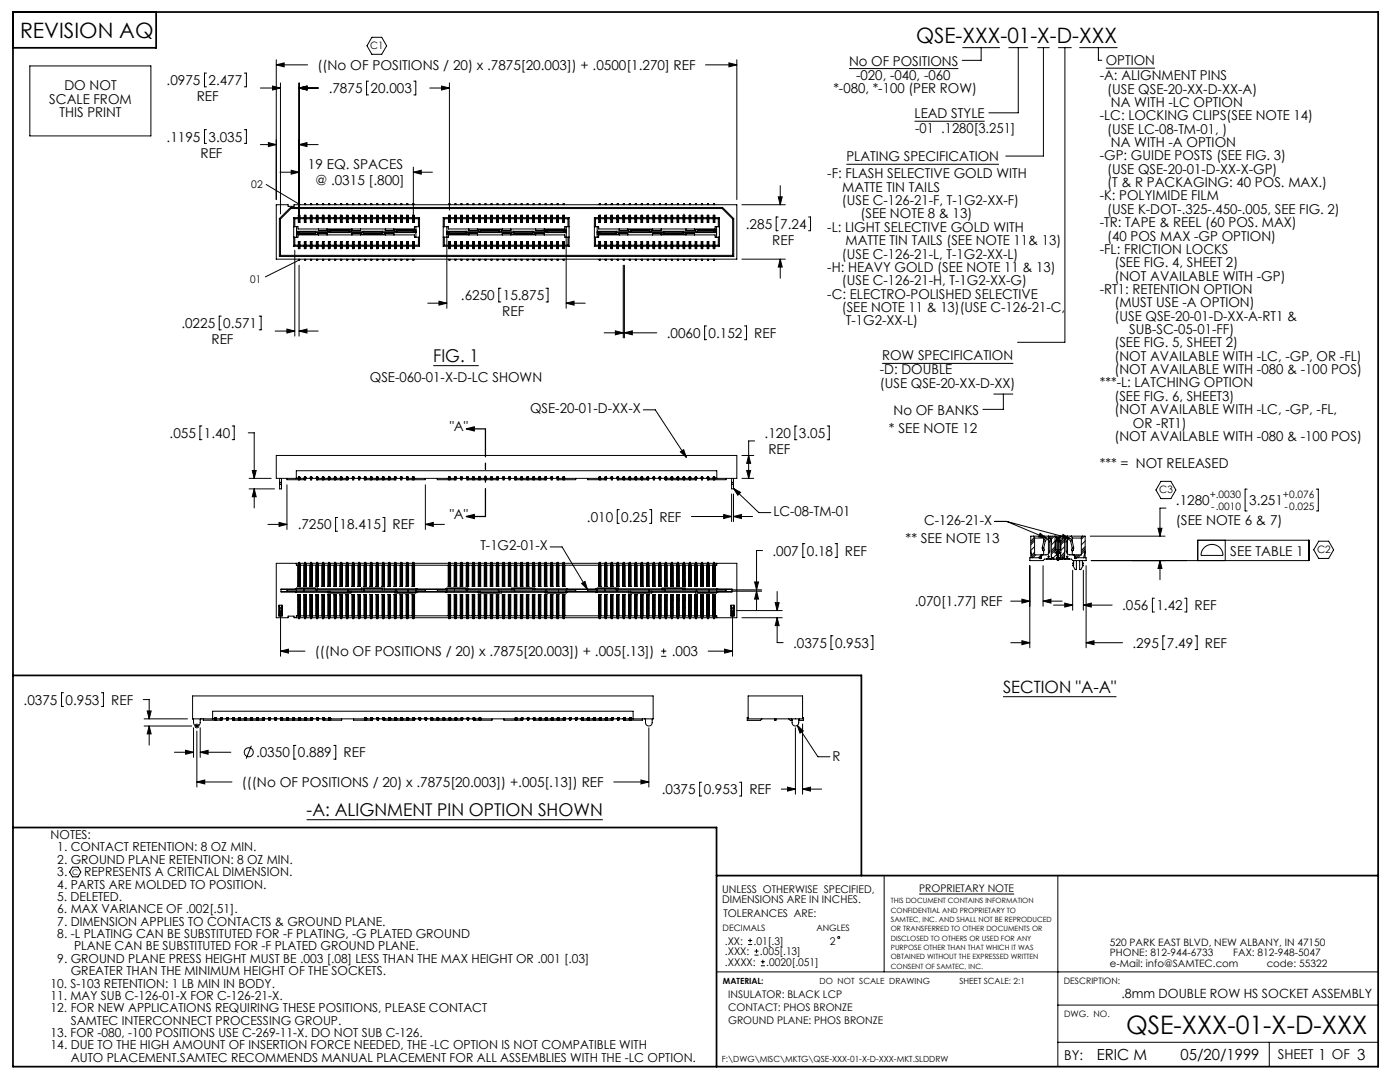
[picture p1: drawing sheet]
<svg xmlns="http://www.w3.org/2000/svg" width="279mm" height="216mm" viewBox="0 0 279 216" stroke-linecap="round" stroke-linejoin="round" font-family="sans-serif">
<defs><g id="words">
<text font-size="5.1" x="224.7" y="206.3">QSE-XXX-01-X-D-XXX</text>
<g font-size="4.2">
<text x="4" y="7.6">REVISION AQ</text>
<text x="182.8" y="8.6">QSE-XXX-01-X-D-XXX</text>
</g>
<g font-size="3.5">
<text x="86.5" y="72.2">FIG. 1</text>
<text x="61.2" y="162.8">-A: ALIGNMENT PIN OPTION SHOWN</text>
</g>
<text font-size="3.4" x="200.2" y="138.3">SECTION &quot;A-A&quot;</text>
<g font-size="3">
<text x="218.9" y="211.4">ERIC M</text>
<text x="235.6" y="211.4">05/20/1999</text>
</g>
<g font-size="2.7">
<text x="33.3" y="17">.0975</text>
<text x="41.6" y="17">2.477</text>
<text x="63.4" y="14">((No OF POSITIONS / 20) x .7875[20.003]) + .0500[1.270] REF</text>
<text x="169.5" y="13.1">No OF POSITIONS</text>
<text x="170.9" y="16">-020, -040, -060</text>
<text x="219.5" y="16">-A: ALIGNMENT PINS</text>
<text x="220.7" y="13">OPTION</text>
<text x="9.8" y="20.7">SCALE FROM</text>
<text x="11.9" y="23.3">THIS PRINT</text>
<text x="12.9" y="18">DO NOT</text>
<text x="39.3" y="20.2">REF</text>
<text x="65.6" y="18.6">.7875</text>
<text x="74" y="18.6">20.003</text>
<text x="166.3" y="18.6">*-080, *-100 (PER ROW)</text>
<text x="182.5" y="23.6">LEAD STYLE</text>
<text x="219.5" y="24">-LC: LOCKING CLIPS(SEE NOTE 14)</text>
<text x="221" y="18.7">(USE QSE-20-XX-D-XX-A)</text>
<text x="221.7" y="21.3">NA WITH -LC OPTION</text>
<text x="33.3" y="28.3">.1195</text>
<text x="41.6" y="28.3">3.035</text>
<text x="182.6" y="26.6">-01 .1280[3.251]</text>
<text x="221" y="26.7">(USE LC-08-TM-01, )</text>
<text x="221.7" y="29.3">NA WITH -A OPTION</text>
<text x="40" y="31.5">REF</text>
<text x="61.5" y="33.8">19 EQ. SPACES</text>
<text x="165.1" y="35.6">-F: FLASH SELECTIVE GOLD WITH</text>
<text x="168.9" y="32.2">PLATING SPECIFICATION</text>
<text x="219.5" y="32">-GP: GUIDE POSTS (SEE FIG. 3)</text>
<text x="221" y="34.7">(USE QSE-20-01-D-XX-X-GP)</text>
<text x="63" y="37">@ .0315 [.800]</text>
<text x="168" y="40.9">(USE C-126-21-F, T-1G2-XX-F)</text>
<text x="168.1" y="38.3">MATTE TIN TAILS</text>
<text x="219.5" y="40">-K: POLYIMIDE FILM</text>
<text x="221" y="37.3">(T &amp; R PACKAGING: 40 POS. MAX.)</text>
<text x="148.9" y="45.7">.285</text>
<text x="155.7" y="45.7">7.24</text>
<text x="165.1" y="46.3">-L: LIGHT SELECTIVE GOLD WITH</text>
<text x="171.7" y="43.6">(SEE NOTE 8 &amp; 13)</text>
<text x="219.5" y="45.3">-TR: TAPE &amp; REEL (60 POS. MAX)</text>
<text x="221" y="42.7">(USE K-DOT-.325-.450-.005, SEE FIG. 2)</text>
<text x="221" y="48">(40 POS MAX -GP OPTION)</text>
<text x="154.1" y="48.9">REF</text>
<text x="168" y="51.6">(USE C-126-21-L, T-1G2-XX-L)</text>
<text x="168.8" y="48.9">MATTE TIN TAILS (SEE NOTE 11&amp; 13)</text>
<text x="219.5" y="50.7">-FL: FRICTION LOCKS</text>
<text x="222.4" y="53.3">(SEE FIG. 4, SHEET 2)</text>
<text x="92" y="59.9">.6250</text>
<text x="100.4" y="59.9">15.875</text>
<text x="165.1" y="54.3">-H: HEAVY GOLD (SEE NOTE 11 &amp; 13)</text>
<text x="165.1" y="59.6">-C: ELECTRO-POLISHED SELECTIVE</text>
<text x="168" y="56.9">(USE C-126-21-H, T-1G2-XX-G)</text>
<text x="219.5" y="58.7">-RT1: RETENTION OPTION</text>
<text x="222.4" y="56">(NOT AVAILABLE WITH -GP)</text>
<text x="36.2" y="65.5">.0225</text>
<text x="44.6" y="65.5">0.571</text>
<text x="100.2" y="63.1">REF</text>
<text x="168" y="62.3">(SEE NOTE 11 &amp; 13)(USE C-126-21-C,</text>
<text x="168.8" y="64.9">T-1G2-XX-L)</text>
<text x="222.4" y="64">(USE QSE-20-01-D-XX-A-RT1 &amp;</text>
<text x="222.4" y="61.3">(MUST USE -A OPTION)</text>
<text x="42.2" y="68.7">REF</text>
<text x="133.1" y="67.4">.0060</text>
<text x="141.4" y="67.4">0.152</text>
<text x="150.5" y="67.4">REF</text>
<text x="176" y="71.9">ROW SPECIFICATION</text>
<text x="222.4" y="69.3">(SEE FIG. 5, SHEET 2)</text>
<text x="222.4" y="72">(NOT AVAILABLE WITH -LC, -GP, OR -FL)</text>
<text x="225.4" y="66.7">SUB-SC-05-01-FF)</text>
<text x="73.8" y="76.3">QSE-060-01-X-D-LC SHOWN</text>
<text x="175.6" y="74.7">-D: DOUBLE</text>
<text x="175.6" y="77.4">(USE QSE-20-XX-D-XX)</text>
<text x="219.5" y="77.3">***-L: LATCHING OPTION</text>
<text x="222.4" y="74.7">(NOT AVAILABLE WITH -080 &amp; -100 POS)</text>
<text x="105.8" y="82.4">QSE-20-01-D-XX-X</text>
<text x="178.3" y="82.8">No OF BANKS</text>
<text x="222.4" y="80">(SEE FIG. 6, SHEET3)</text>
<text x="222.4" y="82.6">(NOT AVAILABLE WITH -LC, -GP, -FL,</text>
<text x="33.8" y="87.4">.055</text>
<text x="40.7" y="87.4">1.40</text>
<text x="89.7" y="86">&quot;A&quot;</text>
<text x="152.6" y="87.4">.120</text>
<text x="159.4" y="87.4">3.05</text>
<text x="177.4" y="86.4">* SEE NOTE 12</text>
<text x="222.4" y="88">(NOT AVAILABLE WITH -080 &amp; -100 POS)</text>
<text x="226.1" y="85.3">OR -RT1)</text>
<text x="153.3" y="90.6">REF</text>
<text x="219.5" y="93.3">*** = NOT RELEASED</text>
<text x="234.7" y="100.8">.1280</text>
<text x="249.3" y="100.8">3.251</text>
<text x="59.4" y="105.6">.7250</text>
<text x="67.8" y="105.6">18.415</text>
<text x="78.4" y="105.6">REF</text>
<text x="89.7" y="103.5">&quot;A&quot;</text>
<text x="117.1" y="104.1">.010</text>
<text x="124" y="104.1">0.25</text>
<text x="131.6" y="104.1">REF</text>
<text x="154.3" y="103">LC-08-TM-01</text>
<text x="184.4" y="104.8">C-126-21-X</text>
<text x="234.7" y="104.8">(SEE NOTE 6 &amp; 7)</text>
<text x="95.9" y="109.8">T-1G2-01-X</text>
<text x="154.2" y="110.9">.007</text>
<text x="161" y="110.9">0.18</text>
<text x="168.6" y="110.9">REF</text>
<text x="180.7" y="108.3">** SEE NOTE 13</text>
<text x="245.5" y="110.9">SEE TABLE 1</text>
<text x="182.6" y="121">.070[1.77] REF</text>
<text x="223.9" y="121.8">.056</text>
<text x="230.8" y="121.8">1.42</text>
<text x="238.4" y="121.8">REF</text>
<text x="62.9" y="130.9">(((No OF POSITIONS / 20) x .7875[20.003]) + .005[.13])</text>
<text x="134.1" y="130.9">.003</text>
<text x="158.3" y="129.3">.0375</text>
<text x="166.6" y="129.3">0.953</text>
<text x="226" y="129.3">.295</text>
<text x="232.9" y="129.3">7.49</text>
<text x="240.5" y="129.3">REF</text>
<text x="4.7" y="140.6">.0375</text>
<text x="13.1" y="140.6">0.953</text>
<text x="22.2" y="140.6">REF</text>
<text x="51.1" y="151.1">.0350</text>
<text x="59.5" y="151.1">0.889</text>
<text x="68.6" y="151.1">REF</text>
<text x="166.2" y="151.8">R</text>
<text x="48.3" y="157.1">(((No OF POSITIONS / 20) x .7875[20.003]) +.005[.13]) REF</text>
<text x="132.1" y="158.5">.0375</text>
<text x="140.4" y="158.5">0.953</text>
<text x="149.5" y="158.5">REF</text>
<text x="212.4" y="211.5">BY:</text>
<text x="255" y="211.4">SHEET 1 OF 3</text>
</g>
<g font-size="2.5">
<text x="10.1" y="167.4">NOTES:</text>
<text x="11.4" y="169.9">1. CONTACT RETENTION: 8 OZ MIN.</text>
<text x="11.4" y="172.4">2. GROUND PLANE RETENTION: 8 OZ MIN.</text>
<text x="11.4" y="179.8">5. DELETED.</text>
<text x="11.4" y="174.8">3.</text>
<text x="11.4" y="177.3">4. PARTS ARE MOLDED TO POSITION.</text>
<text x="16.8" y="174.8">REPRESENTS A CRITICAL DIMENSION.</text>
<text x="11.4" y="182.2">6. MAX VARIANCE OF .002[.51].</text>
<text x="11.4" y="184.7">7. DIMENSION APPLIES TO CONTACTS &amp; GROUND PLANE.</text>
<text x="11.4" y="187.2">8. -L PLATING CAN BE SUBSTITUTED FOR -F PLATING, -G PLATED GROUND</text>
<text x="14.8" y="189.6">PLANE CAN BE SUBSTITUTED FOR -F PLATED GROUND PLANE.</text>
<text x="10.1" y="197.1">10. S-103 RETENTION: 1 LB MIN IN BODY.</text>
<text x="11.4" y="192.1">9. GROUND PLANE PRESS HEIGHT MUST BE .003 [.08] LESS THAN THE MAX HEIGHT OR .001 [.03]</text>
<text x="14.1" y="194.6">GREATER THAN THE MINIMUM HEIGHT OF THE SOCKETS.</text>
<text x="10.1" y="199.5">11. MAY SUB C-126-01-X FOR C-126-21-X.</text>
<text x="10.1" y="202">12. FOR NEW APPLICATIONS REQUIRING THESE POSITIONS, PLEASE CONTACT</text>
<text x="223.8" y="199.1">.8mm DOUBLE ROW HS SOCKET ASSEMBLY</text>
<text x="10.1" y="206.9">13. FOR -080, -100 POSITIONS USE C-269-11-X. DO NOT SUB C-126.</text>
<text x="10.1" y="209.4">14. DUE TO THE HIGH AMOUNT OF INSERTION FORCE NEEDED, THE -LC OPTION IS NOT COMPATIBLE WITH</text>
<text x="14.1" y="204.5">SAMTEC INTERCONNECT PROCESSING GROUP.</text>
<text x="14.1" y="211.9">AUTO PLACEMENT.SAMTEC RECOMMENDS MANUAL PLACEMENT FOR ALL ASSEMBLIES WITH THE -LC OPTION.</text>
</g>
<g font-size="2.1">
<text x="50.2" y="37.5">02</text>
<text x="50" y="56.5">01</text>
<text x="144.1" y="178.1">UNLESS OTHERWISE SPECIFIED,</text>
<text x="183.4" y="177.9">PROPRIETARY NOTE</text>
<text x="144.1" y="180.2">DIMENSIONS ARE IN INCHES.</text>
<text x="144.4" y="183">TOLERANCES ARE:</text>
<text x="144.7" y="188.5">.XX:</text>
<text x="144.7" y="190.6">.XXX:</text>
<text x="150.4" y="188.5">.01[.3]</text>
<text x="151.7" y="190.6">.005[.13]</text>
<text x="165.6" y="188.5">2</text>
<text x="144.7" y="192.7">.XXXX:</text>
<text x="152.9" y="192.7">.0020[.051]</text>
<text x="145.3" y="199.2">INSULATOR: BLACK LCP</text>
<text x="145.3" y="201.8">CONTACT: PHOS BRONZE</text>
<text x="145.3" y="204.3">GROUND PLANE: PHOS BRONZE</text>
</g>
<g font-size="2">
<text x="73.9" y="9.8">C1</text>
<text x="231.3" y="98.4">C3</text>
<text x="241.4" y="99.3">+.0030</text>
<text x="241.7" y="101.8">-.0010</text>
<text x="256" y="99.3">+0.076</text>
<text x="256.3" y="101.8">-0.025</text>
<text x="262.8" y="110.3">C2</text>
<text x="221.5" y="188.7">520 PARK EAST BLVD, NEW ALBANY, IN 47150</text>
<text x="221.5" y="190.8">PHONE: 812-944-6733</text>
<text x="246.1" y="190.8">FAX: 812-948-5047</text>
<text x="221.5" y="193">e-Mail: info@SAMTEC.com</text>
<text x="252.8" y="193">code: 55322</text>
</g>
<g font-size="1.8">
<text x="144.2" y="185.7">DECIMALS</text>
<text x="162.9" y="185.7">ANGLES</text>
<text x="212.3" y="196.4">DESCRIPTION:</text>
<text x="212.4" y="202.9">DWG. NO.</text>
</g>
<g font-size="1.7">
<text x="144.3" y="196.3">MATERIAL:</text>
<text x="163.6" y="196.3">DO NOT SCALE DRAWING</text>
<text x="191.5" y="196.4">SHEET SCALE: 2:1</text>
<text x="144.1" y="211.9">F:\DWG\MISC\MKTG\QSE-XXX-01-X-D-XXX-MKT.SLDDRW</text>
</g>
<text font-size="1.5" x="14.4" y="174.6">C</text>
<g font-size="1.4">
<text x="177.8" y="180.2">THIS DOCUMENT CONTAINS INFORMATION</text>
<text x="177.8" y="182.1">CONFIDENTIAL AND PROPRIETARY TO</text>
<text x="177.8" y="184">SAMTEC, INC. AND SHALL NOT BE REPRODUCED</text>
<text x="177.8" y="185.8">OR TRANSFERRED TO OTHER DOCUMENTS OR</text>
<text x="177.8" y="187.7">DISCLOSED TO OTHERS OR USED FOR ANY</text>
<text x="177.8" y="189.6">PURPOSE OTHER THAN THAT WHICH IT WAS</text>
<text x="177.8" y="191.4">OBTAINED WITHOUT THE EXPRESSED WRITTEN</text>
<text x="177.8" y="193.3">CONSENT OF SAMTEC, INC.</text>
</g>
</g></defs>
<g fill="none" stroke="#000" stroke-width=".2">
<path d="M6 13.2h24.1v13.9h-24.1zM41.2 14.6h-.4v2.7h.4M48.8 14.6h.4v2.7h-.4M52 17.6h4M54.4 17.2l1.6 .4-1.6 .4zM55.1 12.9l1.6-.4v.8zM55.1 11.9v27.9M55.1 12.9h6.3M56 16.5v26.2M59.7 17.6l1.6-.4v.8zM59.7 16.5v26.9M59.7 17.6h3.9"/>
<path d="M73.6 16.2h-.4v2.7h.4M74.2 7.4h2l1 1.7-1 1.7h-2l-1-1.7zM82.6 16.2h.4v2.7h-.4M85.8 17.6h3.9M88.1 17.2l1.6 .4-1.6 .4zM89.7 16.5v25.4M140.8 12.9h6.3M145.5 12.5l1.6 .4-1.6 .4zM147.1 11.9v27.9M169.5 13.7h21.8M192.1 9.5h7.4M195.8 9.5v2.5h-3.8"/>
<path d="M201.3 9.5h3.8M203.2 9.5v13h-5.9M207.1 9.5h2.3M208.2 9.5v21.6h-7.5M211.2 9.5h2.6M212.5 9.5v58.8h-9.4M215.5 9.5h7.5M219.2 9.5v2.5h.7M220.7 13.6h9.8M41.2 25.9h-.4v2.7h.4M48.8 25.9h.4v2.7h-.4M52 28.9h3.1"/>
<path d="M53.1 36.8l6.5 3.9M53.6 28.5l1.5 .4-1.5 .3zM55.9 34.4h3.8M58.1 34l1.6 .4-1.6 .4zM59.7 28.9l1.6-.4v.7zM59.7 28.9h3.8M82.5 34.4l1.6-.4v.8zM82.5 33.3v9.6M82.5 34.4h3.8M155.3 39.3h.8l-.4 1.6zM155.7 37v3.9M168.9 32.8h30.5"/>
<path d="M182.5 24.2h14M55.1 40.9h2.4v.3h1.2v-.3h88.4v10.8h-92zM55.8 43.6v7.6M55.8 51.2h90.6M55.8 43.6l.2 .1M56 43.7v7.2M56 50.9l-.2 .3M56 50.9h90.2M58 41.4h86.2M58 41.4l-2.2 2.2M58 41.4l.1 .2M58.1 41.6l-2.1 2.1"/>
<path d="M58.1 41.6h86M58.6 45.2h.9v.5h23.2v-.5h1M58.6 43.4l.2 .2M58.6 43.4h.9M58.6 43.4v5.7M58.6 47.3h.9v-.4h23.2v.4h1M58.6 49.1h.9M58.8 43.6v1.6M58.8 47.3v1.6M58.8 49.9v17.2M58.8 43.6h.7M58.8 48.9h.7"/>
<path d="M58.8 48.9l-.2 .2M59.2 45.2v1.2M59.2 46.4v.9M59.2 46.1h6.6M59.2 46.4h.1M59.2 46.7h.5M59.2 46.7l.3-.1 .2 .1M59.3 46.4h.1M59.3 46.4l.2-.1 .2 .3M59.4 46.3h3.6M59.6 48.2v1.2M59.6 49.4v.2"/>
<path d="M59.6 43.2v1.2M59.6 43.2h.1M59.6 42.9v.2M59.6 49.4h.2M59.6 43.1h.2M59.6 40.7h.2v.2M59.6 51.7v.2h.2v-.2M59.6 40.7v.2M59.7 51.9l-6.7 3.3M59.7 51.9h.1M59.7 52.9v14.2M59.7 46.6h3.3"/>
<path d="M59.7 46.6v.1M59.8 48.2v.9h.9M59.8 49.4h.1M59.8 49.4v.2M59.8 43.4v1M59.8 43.2h.1M59.8 42.9v.2M59.8 44.3h.1M59.8 48.2v.1M59.8 43.6h.9M59.8 43.4h.9M59.8 42.9h-.3v1.5h.3"/>
<path d="M59.8 48.2h-.3v1.4h.3M59.8 42.9v1.5M59.8 48.2v1.4M59.8 48.9h.9M60.8 48.2v1.2M60.8 49.4v.2M60.8 43.2v1.2M60.8 43.2h.1M60.8 42.9v.2M60.8 49.4h.2M60.8 43.1h.2M60.8 40.9v-.2h.2v.2"/>
<path d="M60.8 51.7v.2h.2v-.2M60.9 51.9h.1M61 48.2v.9h.9M61 49.4h.1M61 49.4v.2M61 43.4v1M61 43.2h.1M61 42.9v.2M61 44.3h.1M61 48.2v.1M61 43.6h.9M61 43.4h.9"/>
<path d="M61 42.9v1.5M61 48.2v1.4M61 42.9h-.3v1.5h.3M61 48.2h-.3v1.4h.3M61 48.9h.9M62 48.2v1.2M62 49.4v.2M62 43.2v1.2M62 43.2h.1M62 42.9v.2M62 49.4h.2M62 43.1h.2"/>
<path d="M62 40.9v-.2h.2v.2M62 51.7v.2h.2v-.2M62.2 48.2v.9h.9M62.2 49.4h.1M62.2 49.4v.2M62.2 43.4v1M62.2 43.2h.1M62.2 42.9v.2M62.2 44.3h.1M62.2 48.2v.1M62.2 43.6h.9M62.2 43.4h.9"/>
<path d="M62.2 42.9h-.3v1.5h.3M62.2 48.2h-.3v1.4h.3M62.2 42.9v1.5M62.2 48.2v1.4M62.2 48.9h.9M63 46.3v.3M63 46.1v.2M63 46.4h9.5M63 46.6v.1h-3.3M63.1 42.9h.3v1.5h-.3zM63.1 48.2h.3v1.4h-.3zM63.2 48.2v1.2"/>
<path d="M63.2 49.4v.2M63.2 43.2v1.2M63.2 43.2h.1M63.2 42.9v.2M63.2 49.4h.2M63.2 43.1h.2M63.2 51.7v.2h.2v-.2M63.2 40.9v-.2h.2v.2M63.4 46.4v.4h-4.2M63.4 48.2v1.2M63.4 49.4v.2M63.4 43.2v1.2"/>
<path d="M63.4 43.2h.1M63.4 42.9v.2M63.4 44.3h.1M63.4 48.2v.1M63.4 43.6h.9M63.4 43.4h.9M63.4 48.9h.9M63.4 49.1h.9M63.6 45.7v.3h1.7v-.3M63.6 46.9v-.3h1.7v.3M64.3 42.9h.3v1.5h-.3zM64.3 48.2h.3v1.4h-.3z"/>
<path d="M64.4 48.2v1.2M64.4 49.4v.2M64.4 43.2v1.2M64.4 43.2h.1M64.4 42.9v.2M64.4 49.4h.2M64.4 43.1h.2M64.4 51.7v.2h.2v-.2M64.4 40.9v-.2h.2v.2M64.6 48.2v1.2M64.6 49.4v.2M64.6 43.2v1.2"/>
<path d="M64.6 43.2h.1M64.6 42.9v.2M64.6 44.3h.1M64.6 48.2v.1M64.6 43.6h.9M64.6 43.4h.9M64.6 48.9h.9M65.5 46.1v-.3h4.5v.3M65.5 42.9h.3v1.5h-.3M65.5 48.2h.3v1.4h-.3M65.5 42.9v1.5M65.5 48.2v1.4"/>
<path d="M65.6 48.2v.9h-1M65.6 49.4h.1M65.6 49.4v.2M65.6 43.4v1M65.6 43.2h.1M65.6 42.9v.2M65.6 49.4h.2M65.6 43.1h.2M65.6 40.9v-.2h.2v.2M65.6 51.7v.2h.2v-.2M65.8 48.2v1.2M65.8 49.4v.2"/>
<path d="M65.8 43.2v1.2M65.8 43.2h.1M65.8 42.9v.2M65.8 44.3h.1M65.8 48.2v.1M65.8 46v.2M65.8 46.2v.2M65.8 46.2h3.9M65.8 43.6h.9M65.8 43.4h.9M65.8 46v-.1h3.9v.1M65.8 46h3.9"/>
<path d="M65.8 48.9h.9M66.7 42.9h.3v1.5h-.3M66.7 48.2h.3v1.4h-.3M66.7 42.9v1.5M66.7 48.2v1.4M66.8 48.2v.9h-1M66.8 49.4h.1M66.8 49.4v.2M66.8 43.4v1M66.8 43.2h.1M66.8 42.9v.2M66.8 40.9v-.2h.2v.2"/>
<path d="M66.8 51.7v.2h.2v-.2M66.8 49.4h.2M66.8 43.1h.2M67 48.2v1.2M67 49.4v.2M67 43.2v1.2M67 43.2h.1M67 42.9v.2M67 44.3h.1M67 48.2v.1M67 43.6h.9M67 43.4h.9"/>
<path d="M67 48.9h.9M67.9 42.9v1.5M67.9 48.2v1.4M67.9 42.9h.3v1.5h-.3M67.9 48.2h.3v1.4h-.3M68 48.2v.9h-1M68 49.4h.1M68 49.4v.2M68 43.4v1M68 43.2h.1M68 42.9v.2M68 49.4h.2"/>
<path d="M68 43.1h.2M68 40.9v-.2h.2v.2M68 51.7v.2h.2v-.2M68.2 48.2v1.2M68.2 49.4v.2M68.2 43.2v1.2M68.2 43.2h.1M68.2 42.9v.2M68.2 44.3h.1M68.2 48.2v.1M68.2 43.6h.9M68.2 43.4h.9"/>
<path d="M68.2 48.9h.9M69.1 42.9h.3v1.5h-.3M69.1 48.2h.3v1.4h-.3M69.1 42.9v1.5M69.1 48.2v1.4M69.2 48.2v.9h-1M69.2 49.4h.1M69.2 49.4v.2M69.2 43.4v1M69.2 43.2h.1M69.2 42.9v.2M69.2 49.4h.2"/>
<path d="M69.2 43.1h.2M69.2 40.9v-.2h.2v.2M69.2 51.7v.2h.2v-.2M69.4 48.2v1.2M69.4 49.4v.2M69.4 43.2v1.2M69.4 43.2h.1M69.4 42.9v.2M69.4 44.3h.1M69.4 48.2v.1M69.4 43.6h.9M69.4 43.4h.9"/>
<path d="M69.4 48.9h.9M69.4 49.1h.9M69.7 46v.2M69.7 46.2v.2M69.7 46.1h9.5M70.2 45.7v.3h1.7v-.3M70.2 46.9v-.3h1.7v.3M70.3 42.9h.3v1.5h-.3zM70.3 48.2h.3v1.4h-.3zM70.4 48.2v1.2M70.4 49.4v.2M70.4 43.2v1.2"/>
<path d="M70.4 43.2h.1M70.4 42.9v.2M70.4 49.4h.2M70.4 43.1h.2M70.4 51.7v.2h.2v-.2M70.4 40.9v-.2h.2v.2M70.6 48.2v1.2M70.6 49.4v.2M70.6 43.2v1.2M70.6 43.2h.1M70.6 42.9v.2M70.6 44.3h.1"/>
<path d="M70.6 48.2v.1M70.6 43.6h.9M70.6 43.4h.9M70.6 48.9h.9M70.6 49.1h.9M71.5 42.9h.3v1.5h-.3zM71.5 48.2h.3v1.4h-.3zM71.6 48.2v1.2M71.6 49.4v.2M71.6 43.2v1.2M71.6 43.2h.1M71.6 42.9v.2"/>
<path d="M71.6 49.4h.2M71.6 43.1h.2M71.6 51.7v.2h.2v-.2M71.6 40.9v-.2h.2v.2M71.8 48.2v1.2M71.8 49.4v.2M71.8 43.2v1.2M71.8 43.2h.1M71.8 42.9v.2M71.8 44.3h.1M71.8 48.2v.1M71.8 43.6h.9"/>
<path d="M71.8 43.4h.9M71.8 48.9h.9M71.8 49.1h.9M72.1 46.4v.4h4.6v-.4M72.5 46.3v.3M72.5 46.1v.2M72.5 46.3h3.8M72.5 46.6v.1h3.8v-.1M72.5 46.6h3.8M72.7 42.9h.3v1.5h-.3zM72.7 48.2h.3v1.4h-.3zM72.8 48.2v1.2"/>
<path d="M72.8 49.4v.2M72.8 43.2v1.2M72.8 43.2h.1M72.8 42.9v.2M72.8 49.4h.2M72.8 43.1h.2M72.8 51.7v.2h.2v-.2M72.8 40.9v-.2h.2v.2M73 48.2v1.2M73 49.4v.2M73 43.2v1.2M73 43.2h.1"/>
<path d="M73 42.9v.2M73 44.3h.1M73 48.2v.1M73 43.6h.9M73 43.4h.9M73 48.9h.9M73 49.1h.9M73.9 42.9h.3v1.5h-.3zM73.9 48.2h.3v1.4h-.3zM74 48.2v1.2M74 49.4v.2M74 43.2v1.2"/>
<path d="M74 43.2h.1M74 42.9v.2M74 49.4h.2M74 43.1h.2M74 51.7v.2h.2v-.2M74 40.9v-.2h.2v.2M74.2 48.2v1.2M74.2 49.4v.2M74.2 43.2v1.2M74.2 43.2h.1M74.2 42.9v.2M74.2 44.3h.1"/>
<path d="M74.2 48.2v.1M74.2 43.6h.9M74.2 43.4h.9M74.2 48.9h.9M74.2 49.1h.9M75.1 42.9h.3v1.5h-.3zM75.1 48.2h.3v1.4h-.3zM75.2 48.2v1.2M75.2 49.4v.2M75.2 43.2v1.2M75.2 43.2h.1M75.2 42.9v.2"/>
<path d="M75.2 49.4h.2M75.2 43.1h.2M75.2 40.9v-.2h.2v.2M75.2 51.7v.2h.2v-.2M75.4 48.2v1.2M75.4 49.4v.2M75.4 43.2v1.2M75.4 43.2h.1M75.4 42.9v.2M75.4 44.3h.1M75.4 48.2v.1M75.4 43.6h.9"/>
<path d="M75.4 43.4h.9M75.4 48.9h.9M75.4 49.1h.9M76.3 46.3v.3M76.3 46.1v.2M76.3 46.4h6.7M76.3 42.9h.3v1.5h-.3zM76.3 48.2h.3v1.4h-.3zM76.4 48.2v1.2M76.4 49.4v.2M76.4 43.2v1.2M76.4 43.2h.1"/>
<path d="M76.4 42.9v.2M76.4 49.4h.2M76.4 43.1h.2M76.4 51.7v.2h.2v-.2M76.4 40.9v-.2h.2v.2M76.6 48.2v1.2M76.6 49.4v.2M76.6 43.2v1.2M76.6 43.2h.1M76.6 42.9v.2M76.6 44.3h.1M76.6 48.2v.1"/>
<path d="M76.6 43.6h.9M76.6 43.4h.9M76.6 48.9h.9M76.6 49.1h.9M76.9 45.7v.3h1.7v-.3M76.9 46.9v-.3h1.7v.3M77.5 42.9h.3v1.5h-.3zM77.5 48.2h.3v1.4h-.3zM77.6 48.2v1.2M77.6 49.4v.2M77.6 43.2v1.2M77.6 43.2h.1"/>
<path d="M77.6 42.9v.2M77.6 49.4h.2M77.6 43.1h.2M77.6 51.7v.2h.2v-.2M77.6 40.9v-.2h.2v.2M77.8 48.2v1.2M77.8 49.4v.2M77.8 43.2v1.2M77.8 43.2h.1M77.8 42.9v.2M77.8 44.3h.1M77.8 48.2v.1"/>
<path d="M77.8 43.6h.9M77.8 43.4h.9M77.8 48.9h.9M77.8 49.1h.9M78.7 42.9h.3v1.5h-.3zM78.7 48.2h.3v1.4h-.3zM78.8 48.2v1.2M78.8 49.4v.2M78.8 43.2v1.2M78.8 43.2h.1M78.8 42.9v.2M78.8 49.4h.2"/>
<path d="M78.8 43.1h.2M78.8 40.9v-.2h.2v.2M78.8 51.7v.2h.2v-.2M79 48.2v1.2M79 49.4v.2M79 43.2v1.2M79 43.2h.1M79 42.9v.2M79 44.3h.1M79 48.2v.1M79 43.6h.9M79 43.4h.9"/>
<path d="M79 48.9h.9M79 49.1h.9M79.2 46v.2M79.2 46.2v.2M79.2 46.2h3.5M79.2 46h3.2M80 48.2v1.2M80 49.4v.2M80 43.2v1.2M80 43.2h.1M80 42.9v.2M80 49.4h.2"/>
<path d="M80 43.1h.2M80 40.9v-.2h.2v.2M80 51.7v.2h.2v-.2M80.2 48.2v.9h.9M80.2 49.4h.1M80.2 49.4v.2M80.2 43.4v1M80.2 43.2h.1M80.2 42.9v.2M80.2 44.3h.1M80.2 48.2v.1M80.2 43.6h.9"/>
<path d="M80.2 43.4h.9M80.2 42.9h-.3v1.5h.3M80.2 48.2h-.3v1.4h.3M80.2 42.9v1.5M80.2 48.2v1.4M80.2 48.9h.9M81.2 48.2v1.2M81.2 49.4v.2M81.2 43.2v1.2M81.2 43.2h.1M81.2 42.9v.2M81.2 49.4h.2"/>
<path d="M81.2 43.1h.2M81.2 40.9v-.2h.2v.2M81.2 51.7v.2h.2v-.2M81.4 48.2v.9h.9M81.4 49.4h.1M81.4 49.4v.2M81.4 43.4v1M81.4 43.2h.1M81.4 42.9v.2M81.4 44.3h.1M81.4 48.2v.1M81.4 43.6h.9"/>
<path d="M81.4 43.4h.9M81.4 42.9h-.3v1.5h.3M81.4 48.2h-.3v1.4h.3M81.4 42.9v1.5M81.4 48.2v1.4M81.4 48.9h.9M82.4 48.2v1.2M82.4 49.4v.2M82.4 43.2v1.2M82.4 43.2h.1M82.4 42.9v.2M82.4 49.4h.2"/>
<path d="M82.4 43.1h.2M82.4 40.9v-.2h.2v.2M82.4 51.7v.2h.2v-.2M82.4 46l.3 .2 .3-.1M82.5 45.9l.1 .1 .3-.1M82.5 45.9h-3.3v.1M82.5 45.9l-.1 .1M82.5 42.9v.1M82.5 45.9h.5v.5M82.6 48.2v.9h1.1M82.6 49.4h.1M82.6 49.4v.2"/>
<path d="M82.6 43.4v1M82.6 43.2h.1M82.6 42.9v.2M82.6 44.3h.1M82.6 48.2v.1M82.6 43.6h.9M82.6 43.4h1.1M82.6 42.9v1.5M82.6 48.2v1.4M82.6 42.9h-.3v1.5h.3M82.6 48.2h-.3v1.4h.3M82.6 48.9h.9"/>
<path d="M83 45.2v2.1M83 45.8h-4.2v.3M83.5 43.6v1.6M83.5 47.3v1.6M83.5 48.9l.2 .2M83.7 43.4l-.2 .2M83.7 43.4v5.7M88.5 45.2h1v.5h23.2v-.5h.9M88.5 43.4v5.7M88.5 43.4l.2 .2M88.5 43.4h1M88.5 47.3h1v-.4h23.2v.4h.9"/>
<path d="M88.7 43.6v1.6M88.7 47.3v1.6M88.7 43.6h.8M88.7 48.9h.8M88.7 48.9l-.2 .2M89.2 46.4l.3-.1 .2 .3M89.2 45.2v1.2M89.2 46.4v15.1M89.2 46.1h6.6M89.2 46.7h.5M89.2 46.7l.3-.1 .2 .1M89.5 46.3h3.5"/>
<path d="M89.5 42.9v1.5M89.5 48.2v1.4M89.5 42.9h.3v1.5h-.3M89.5 48.2h.3v1.4h-.3M89.6 48.2v.9h-1.1M89.6 49.4h.1M89.6 49.4v.2M89.6 43.4v1M89.6 43.2h.1M89.6 42.9v.2M89.6 49.4h.2M89.6 43.1h.2"/>
<path d="M89.6 40.9v-.2h.2v.2M89.6 51.7v.2h.2v-.2M89.7 46.6h3.3M89.7 46.6v.1M89.8 48.2v1.2M89.8 49.4v.2M89.8 43.2v1.2M89.8 43.2h.1M89.8 42.9v.2M89.8 44.3h.1M89.8 48.2v.1M89.8 43.6h.9"/>
<path d="M89.8 43.4h.9M89.8 48.9h.9M90.7 42.9v1.5M90.7 48.2v1.4M90.7 42.9h.3v1.5h-.3M90.7 48.2h.3v1.4h-.3M90.8 48.2v.9h-1M90.8 49.4h.1M90.8 49.4v.2M90.8 43.4v1M90.8 43.2h.1M90.8 42.9v.2"/>
<path d="M90.8 49.4h.2M90.8 43.1h.2M90.8 40.9v-.2h.2v.2M90.8 51.7v.2h.2v-.2M91 48.2v1.2M91 49.4v.2M91 43.2v1.2M91 43.2h.1M91 42.9v.2M91 44.3h.1M91 48.2v.1M91 43.6h.9"/>
<path d="M91 43.4h.9M91 48.9h.9M91.9 42.9h.3v1.5h-.3M91.9 48.2h.3v1.4h-.3M91.9 42.9v1.5M91.9 48.2v1.4M92 48.2v.9h-1M92 49.4h.1M92 49.4v.2M92 43.4v1M92 43.2h.1M92 42.9v.2"/>
<path d="M92 49.4h.2M92 43.1h.2M92 40.9v-.2h.2v.2M92 51.7v.2h.2v-.2M92.2 48.2v1.2M92.2 49.4v.2M92.2 43.2v1.2M92.2 43.2h.1M92.2 42.9v.2M92.2 44.3h.1M92.2 48.2v.1M92.2 43.6h.9"/>
<path d="M92.2 43.4h.9M92.2 48.9h.9M92.2 49.1h.9M93 46.3v.3M93 46.1v.2M93 46.4h9.5M93 46.6v.1h-3.3M93.1 42.9h.3v1.5h-.3zM93.1 48.2h.3v1.4h-.3zM93.2 48.2v1.2M93.2 49.4v.2M93.2 43.2v1.2"/>
<path d="M93.2 43.2h.1M93.2 42.9v.2M93.2 49.4h.2M93.2 43.1h.2M93.2 40.9v-.2h.2v.2M93.2 51.7v.2h.2v-.2M93.4 46.4v.4h-4.2M93.4 48.2v1.2M93.4 49.4v.2M93.4 43.2v1.2M93.4 43.2h.1M93.4 42.9v.2"/>
<path d="M93.4 44.3h.1M93.4 48.2v.1M93.4 43.6h.9M93.4 43.4h.9M93.4 48.9h.9M93.4 49.1h.9M93.6 45.7v.3h1.7v-.3M93.6 46.9v-.3h1.7v.3M94.3 42.9h.3v1.5h-.3zM94.3 48.2h.3v1.4h-.3zM94.4 48.2v1.2M94.4 49.4v.2"/>
<path d="M94.4 43.2v1.2M94.4 43.2h.1M94.4 42.9v.2M94.4 49.4h.2M94.4 43.1h.2M94.4 51.7v.2h.2v-.2M94.4 40.9v-.2h.2v.2M94.6 48.2v1.2M94.6 49.4v.2M94.6 43.2v1.2M94.6 43.2h.1M94.6 42.9v.2"/>
<path d="M94.6 44.3h.1M94.6 48.2v.1M94.6 43.6h.9M94.6 43.4h.9M94.6 48.9h.9M94.6 49.1h.9M95.5 46.1v-.3h4.5v.3M95.5 42.9h.3v1.5h-.3zM95.5 48.2h.3v1.4h-.3zM95.6 48.2v1.2M95.6 49.4v.2M95.6 43.2v1.2"/>
<path d="M95.6 43.2h.1M95.6 42.9v.2M95.6 49.4h.2M95.6 43.1h.2M95.6 51.7v.2h.2v-.2M95.6 40.9v-.2h.2v.2M95.8 48.2v1.2M95.8 49.4v.2M95.8 43.2v1.2M95.8 43.2h.1M95.8 42.9v.2M95.8 44.3h.1"/>
<path d="M95.8 48.2v.1M95.8 46v.2M95.8 46.2v.2M95.8 46.2h3.9M95.8 43.6h.9M95.8 43.4h.9M95.8 46v-.1h3.9v.1M95.8 46h3.9M95.8 48.9h.9M95.8 49.1h.9M96.7 42.9h.3v1.5h-.3zM96.7 48.2h.3v1.4h-.3z"/>
<path d="M96.8 48.2v1.2M96.8 49.4v.2M96.8 43.2v1.2M96.8 43.2h.1M96.8 42.9v.2M96.8 49.4h.2M96.8 43.1h.2M96.8 51.7v.2h.2v-.2M96.8 40.9v-.2h.2v.2M97 48.2v1.2M97 49.4v.2M97 43.2v1.2"/>
<path d="M97 43.2h.1M97 42.9v.2M97 44.3h.1M97 48.2v.1M97 43.6h.9M97 43.4h.9M97 48.9h.9M97 49.1h.9M97.9 42.9h.3v1.5h-.3zM97.9 48.2h.3v1.4h-.3zM98 48.2v1.2M98 49.4v.2"/>
<path d="M98 43.2v1.2M98 43.2h.1M98 42.9v.2M98 49.4h.2M98 43.1h.2M98 51.7v.2h.2v-.2M98 40.9v-.2h.2v.2M98.2 48.2v1.2M98.2 49.4v.2M98.2 43.2v1.2M98.2 43.2h.1M98.2 42.9v.2"/>
<path d="M98.2 44.3h.1M98.2 48.2v.1M98.2 43.6h.9M98.2 43.4h.9M98.2 48.9h.9M98.2 49.1h.9M99.1 42.9h.3v1.5h-.3zM99.1 48.2h.3v1.4h-.3zM99.2 48.2v1.2M99.2 49.4v.2M99.2 43.2v1.2M99.2 43.2h.1"/>
<path d="M99.2 42.9v.2M99.2 49.4h.2M99.2 43.1h.2M99.2 51.7v.2h.2v-.2M99.2 40.9v-.2h.2v.2M99.4 48.2v1.2M99.4 49.4v.2M99.4 43.2v1.2M99.4 43.2h.1M99.4 42.9v.2M99.4 44.3h.1M99.4 48.2v.1"/>
<path d="M99.4 43.6h.9M99.4 43.4h.9M99.4 48.9h.9M99.4 49.1h.9M99.7 46v.2M99.7 46.2v.2M99.7 46.1h9.5M99.9 57.5h-.4v2.8h.4M100.2 45.7v.3h1.7v-.3M100.2 46.9v-.3h1.7v.3M100.3 42.9h.3v1.5h-.3zM100.3 48.2h.3v1.4h-.3z"/>
<path d="M100.4 48.2v1.2M100.4 49.4v.2M100.4 43.2v1.2M100.4 43.2h.1M100.4 42.9v.2M100.4 49.4h.2M100.4 43.1h.2M100.4 51.7v.2h.2v-.2M100.4 40.9v-.2h.2v.2M100.6 48.2v1.2M100.6 49.4v.2M100.6 43.2v1.2"/>
<path d="M100.6 43.2h.1M100.6 42.9v.2M100.6 44.3h.1M100.6 48.2v.1M100.6 43.6h.9M100.6 43.4h.9M100.6 48.9h.9M100.6 49.1h.9M101.6 48.2v1.2M101.6 49.4v.2M101.6 43.2v1.2M101.6 43.2h.1"/>
<path d="M101.6 42.9v.2M101.6 49.4h.2M101.6 43.1h.2M101.6 40.9v-.2h.2v.2M101.6 51.7v.2h.2v-.2M101.8 48.2v.9h.9M101.8 49.4h.1M101.8 49.4v.2M101.8 43.4v1M101.8 43.2h.1M101.8 42.9v.2M101.8 44.3h.1"/>
<path d="M101.8 48.2v.1M101.8 43.6h.9M101.8 43.4h.9M101.8 42.9v1.5M101.8 48.2v1.4M101.8 42.9h-.3v1.5h.3M101.8 48.2h-.3v1.4h.3M101.8 48.9h.9M102.1 46.4v.4h4.6v-.4M102.5 46.3v.3M102.5 46.1v.2M102.5 46.3h3.8"/>
<path d="M102.5 46.6v.1h3.8v-.1M102.5 46.6h3.8M102.8 48.2v1.2M102.8 49.4v.2M102.8 43.2v1.2M102.8 43.2h.1M102.8 42.9v.2M102.8 49.4h.2M102.8 43.1h.2M102.8 40.9v-.2h.2v.2M102.8 51.7v.2h.2v-.2M103 48.2v.9h.9"/>
<path d="M103 49.4h.1M103 49.4v.2M103 43.4v1M103 43.2h.1M103 42.9v.2M103 44.3h.1M103 48.2v.1M103 43.6h.9M103 43.4h.9M103 42.9v1.5M103 48.2v1.4M103 42.9h-.3v1.5h.3"/>
<path d="M103 48.2h-.3v1.4h.3M103 48.9h.9M104 48.2v1.2M104 49.4v.2M104 43.2v1.2M104 43.2h.1M104 42.9v.2M104 49.4h.2M104 43.1h.2M104 40.9v-.2h.2v.2M104 51.7v.2h.2v-.2M104.2 48.2v.9h.9"/>
<path d="M104.2 49.4h.1M104.2 49.4v.2M104.2 43.4v1M104.2 43.2h.1M104.2 42.9v.2M104.2 44.3h.1M104.2 48.2v.1M104.2 43.6h.9M104.2 43.4h.9M104.2 42.9v1.5M104.2 48.2v1.4M104.2 42.9h-.3v1.5h.3"/>
<path d="M104.2 48.2h-.3v1.4h.3M104.2 48.9h.9M105.2 48.2v1.2M105.2 49.4v.2M105.2 43.2v1.2M105.2 43.2h.1M105.2 42.9v.2M105.2 49.4h.2M105.2 43.1h.2M105.2 40.9v-.2h.2v.2M105.2 51.7v.2h.2v-.2M105.4 48.2v.9h.9"/>
<path d="M105.4 49.4h.1M105.4 49.4v.2M105.4 43.4v1M105.4 43.2h.1M105.4 42.9v.2M105.4 44.3h.1M105.4 48.2v.1M105.4 43.6h.9M105.4 43.4h.9M105.4 42.9h-.3v1.5h.3M105.4 48.2h-.3v1.4h.3M105.4 42.9v1.5"/>
<path d="M105.4 48.2v1.4M105.4 48.9h.9M106.3 46.3v.3M106.3 46.1v.2M106.4 48.2v1.2M106.4 49.4v.2M106.4 43.2v1.2M106.4 43.2h.1M106.4 42.9v.2M106.4 49.4h.2M106.4 43.1h.2M106.4 40.9v-.2h.2v.2"/>
<path d="M106.4 51.7v.2h.2v-.2M106.6 48.2v.9h.9M106.6 49.4h.1M106.6 49.4v.2M106.6 43.4v1M106.6 43.2h.1M106.6 42.9v.2M106.6 44.3h.1M106.6 48.2v.1M106.6 43.6h.9M106.6 43.4h.9M106.6 42.9v1.5"/>
<path d="M106.6 48.2v1.4M106.6 42.9h-.3v1.5h.3M106.6 48.2h-.3v1.4h.3M106.6 48.9h.9M106.9 45.7v.3h1.7v-.3M106.9 46.9v-.3h1.7v.3M107.5 42.9h.3v1.5h-.3zM107.5 48.2h.3v1.4h-.3zM107.6 48.2v1.2M107.6 49.4v.2M107.6 43.2v1.2M107.6 43.2h.1"/>
<path d="M107.6 42.9v.2M107.6 49.4h.2M107.6 43.1h.2M107.6 51.7v.2h.2v-.2M107.6 40.9v-.2h.2v.2M107.8 48.2v1.2M107.8 49.4v.2M107.8 43.2v1.2M107.8 43.2h.1M107.8 42.9v.2M107.8 44.3h.1M107.8 48.2v.1"/>
<path d="M107.8 43.6h.9M107.8 43.4h.9M107.8 48.9h.9M107.8 49.1h.9M108.7 42.9h.3v1.5h-.3zM108.7 48.2h.3v1.4h-.3zM108.8 48.2v1.2M108.8 49.4v.2M108.8 43.2v1.2M108.8 43.2h.1M108.8 42.9v.2M108.8 49.4h.2"/>
<path d="M108.8 43.1h.2M108.8 51.7v.2h.2v-.2M108.8 40.9v-.2h.2v.2M109 57.5h.4v2.8h-.4M109 48.2v1.2M109 49.4v.2M109 43.2v1.2M109 43.2h.1M109 42.9v.2M109 44.3h.1M109 48.2v.1M109 43.6h.9"/>
<path d="M109 43.4h.9M109 48.9h.9M109.2 46v.2M109.2 46.2v.2M109.2 46.2h3.5M109.2 46h3.2M109.9 42.9v1.5M109.9 48.2v1.4M109.9 42.9h.3v1.5h-.3M109.9 48.2h.3v1.4h-.3M110 48.2v.9h-1M110 49.4h.1"/>
<path d="M110 49.4v.2M110 43.4v1M110 43.2h.1M110 42.9v.2M110 49.4h.2M110 43.1h.2M110 40.9v-.2h.2v.2M110 51.7v.2h.2v-.2M110.2 48.2v1.2M110.2 49.4v.2M110.2 43.2v1.2M110.2 43.2h.1"/>
<path d="M110.2 42.9v.2M110.2 44.3h.1M110.2 48.2v.1M110.2 43.6h.9M110.2 43.4h.9M110.2 48.9h.9M111.1 42.9h.3v1.5h-.3M111.1 48.2h.3v1.4h-.3M111.1 42.9v1.5M111.1 48.2v1.4M111.2 48.2v.9h-1M111.2 49.4h.1"/>
<path d="M111.2 49.4v.2M111.2 43.4v1M111.2 43.2h.1M111.2 42.9v.2M111.2 49.4h.2M111.2 43.1h.2M111.2 40.9v-.2h.2v.2M111.2 51.7v.2h.2v-.2M111.4 48.2v1.2M111.4 49.4v.2M111.4 43.2v1.2M111.4 43.2h.1"/>
<path d="M111.4 42.9v.2M111.4 44.3h.1M111.4 48.2v.1M111.4 43.6h.9M111.4 43.4h.9M111.4 48.9h.9M112.3 42.9v1.5M112.3 48.2v1.4M112.3 42.9h.3v1.5h-.3M112.3 48.2h.3v1.4h-.3M112.4 48.2v.9h-1M112.4 49.4h.1"/>
<path d="M112.4 49.4v.2M112.4 43.4v1M112.4 43.2h.1M112.4 42.9v.2M112.4 49.4h.2M112.4 43.1h.2M112.4 40.9v-.2h.2v.2M112.4 51.7v.2h.2v-.2M112.4 46l.2 .2h.3M112.5 45.9l.2 .1 .2-.1M112.5 45.9h-3.3v.1M112.5 45.9l-.1 .1"/>
<path d="M112.5 45.9h.5M112.6 48.2v1.2M112.6 49.4v.2M112.6 43.2v1.2M112.6 43.2h.1M112.6 42.9v.2M112.6 44.3h.1M112.6 48.2v.1M112.6 43.6h.8M112.6 43.4h1M112.6 48.9h.8M112.6 49.1h1"/>
<path d="M112.9 46.2h.1M112.9 46.2l.1 .2h-6.7M113 45.2v16.3M113 45.8h-4.2v.3M113.4 43.6v1.6M113.4 47.3v1.6M113.4 48.9l.2 .2M113.6 43.4l-.2 .2M113.6 43.4v5.7M118.6 45.2h.9v.5h23.2v-.5h.9M118.6 43.4h.9M118.6 43.4v5.7"/>
<path d="M118.6 43.4l.2 .2M118.6 47.3h.9v-.4h23.2v.4h.9M118.6 49.1h.9M118.8 43.6h.7M118.8 43.6v1.6M118.8 47.3v1.6M118.8 48.9h.7M118.8 48.9l-.2 .2M119.2 46.4l.3-.1 .3 .3M119.2 45.2v1.2M119.2 46.4v.9M119.2 46.1h6.6"/>
<path d="M119.2 46.7h.5M119.2 46.7l.3-.1 .2 .1M119.5 46.3h3.5M119.5 42.9h.3v1.5h-.3zM119.5 48.2h.3v1.4h-.3zM119.6 48.2v1.2M119.6 49.4v.2M119.6 43.2v1.2M119.6 43.2h.1M119.6 42.9v.2M119.6 49.4h.2M119.6 43.1h.2"/>
<path d="M119.6 51.7v.2h.2v-.2M119.6 40.9v-.2h.2v.2M119.8 46.6h3.2M119.8 46.6l-.1 .1M119.8 48.2v1.2M119.8 49.4v.2M119.8 43.2v1.2M119.8 43.2h.1M119.8 42.9v.2M119.8 44.3h.1M119.8 48.2v.1M119.8 43.6h.9"/>
<path d="M119.8 43.4h.9M119.8 48.9h.9M119.8 49.1h.9M120.7 42.9h.3v1.5h-.3zM120.7 48.2h.3v1.4h-.3zM120.8 48.2v1.2M120.8 49.4v.2M120.8 43.2v1.2M120.8 43.2h.1M120.8 42.9v.2M120.8 49.4h.2M120.8 43.1h.2"/>
<path d="M120.8 51.7v.2h.2v-.2M120.8 40.9v-.2h.2v.2M121 48.2v1.2M121 49.4v.2M121 43.2v1.2M121 43.2h.1M121 42.9v.2M121 44.3h.1M121 48.2v.1M121 43.6h.9M121 43.4h.9M121 48.9h.9"/>
<path d="M121 49.1h.9M121.9 42.9h.3v1.5h-.3zM121.9 48.2h.3v1.4h-.3zM122 48.2v1.2M122 49.4v.2M122 43.2v1.2M122 43.2h.1M122 42.9v.2M122 49.4h.2M122 43.1h.2M122 51.7v.2h.2v-.2M122 40.9v-.2h.2v.2"/>
<path d="M122.2 48.2v1.2M122.2 49.4v.2M122.2 43.2v1.2M122.2 43.2h.1M122.2 42.9v.2M122.2 44.3h.1M122.2 48.2v.1M122.2 43.6h.9M122.2 43.4h.9M122.2 48.9h.9M122.2 49.1h.9M123 46.3v.3"/>
<path d="M123 46.1v.2M123 46.4h9.5M123 46.6v.1h-3.3M123.1 42.9h.3v1.5h-.3zM123.1 48.2h.3v1.4h-.3zM123.2 48.2v1.2M123.2 49.4v.2M123.2 43.2v1.2M123.2 43.2h.1M123.2 42.9v.2M123.2 40.9v-.2h.2v.2M123.2 51.7v.2h.2v-.2"/>
<path d="M123.2 49.4h.2M123.2 43.1h.2M123.4 46.4v.4h-4.2M123.4 48.2v1.2M123.4 49.4v.2M123.4 43.2v1.2M123.4 43.2h.1M123.4 42.9v.2M123.4 44.3h.1M123.4 48.2v.1M123.4 43.6h.9M123.4 43.4h.9"/>
<path d="M123.4 48.9h.9M123.4 49.1h.9M123.6 45.7v.3h1.7v-.3M123.6 46.9v-.3h1.7v.3M124.4 48.2v1.2M124.4 49.4v.2M124.4 43.2v1.2M124.4 43.2h.1M124.4 42.9v.2M124.4 40.9v-.2h.2v.2M124.4 51.7v.2h.2v-.2M124.4 52.9v14.5"/>
<path d="M124.4 49.4h.2M124.4 43.1h.2M124.6 48.2v.9h.9M124.6 49.4h.1M124.6 49.4v.2M124.6 43.4v1M124.6 43.2h.1M124.6 42.9v.2M124.6 44.3h.1M124.6 52.9v14.5M124.6 48.2v.1M124.6 42.9v1.5"/>
<path d="M124.6 48.2v1.4M124.6 43.6h.9M124.6 43.4h.9M124.6 42.9h-.3v1.5h.3M124.6 48.2h-.3v1.4h.3M124.6 48.9h.9M125.5 46.1v-.3h4.5v.3M125.6 48.2v1.2M125.6 49.4v.2M125.6 43.2v1.2M125.6 43.2h.1M125.6 42.9v.2"/>
<path d="M125.6 49.4h.2M125.6 43.1h.2M125.6 40.9v-.2h.2v.2M125.6 51.7v.2h.2v-.2M125.8 48.2v.9h.9M125.8 49.4h.1M125.8 49.4v.2M125.8 43.4v1M125.8 43.2h.1M125.8 42.9v.2M125.8 44.3h.1M125.8 48.2v.1"/>
<path d="M125.8 46v.2M125.8 46.2v.2M125.8 46.2h3.9M125.8 43.6h.9M125.8 43.4h.9M125.8 42.9h-.3v1.5h.3M125.8 48.2h-.3v1.4h.3M125.8 42.9v1.5M125.8 46v-.1h3.9v.1M125.8 48.2v1.4M125.8 46h3.9M125.8 48.9h.9"/>
<path d="M126.8 48.2v1.2M126.8 49.4v.2M126.8 43.2v1.2M126.8 43.2h.1M126.8 42.9v.2M126.8 49.4h.2M126.8 43.1h.2M126.8 40.9v-.2h.2v.2M126.8 51.7v.2h.2v-.2M127 48.2v.9h.9M127 49.4h.1M127 49.4v.2"/>
<path d="M127 43.4v1M127 43.2h.1M127 42.9v.2M127 44.3h.1M127 48.2v.1M127 43.6h.9M127 43.4h.9M127 42.9v1.5M127 48.2v1.4M127 42.9h-.3v1.5h.3M127 48.2h-.3v1.4h.3M127 48.9h.9"/>
<path d="M128 48.2v1.2M128 49.4v.2M128 43.2v1.2M128 43.2h.1M128 42.9v.2M128 49.4h.2M128 43.1h.2M128 40.9v-.2h.2v.2M128 51.7v.2h.2v-.2M128.2 48.2v.9h.9M128.2 49.4h.1M128.2 49.4v.2"/>
<path d="M128.2 43.4v1M128.2 43.2h.1M128.2 42.9v.2M128.2 44.3h.1M128.2 48.2v.1M128.2 43.6h.9M128.2 43.4h.9M128.2 42.9h-.3v1.5h.3M128.2 48.2h-.3v1.4h.3M128.2 42.9v1.5M128.2 48.2v1.4M128.2 48.9h.9"/>
<path d="M129.1 42.9h.3v1.5h-.3zM129.1 48.2h.3v1.4h-.3zM129.2 48.2v1.2M129.2 49.4v.2M129.2 43.2v1.2M129.2 43.2h.1M129.2 42.9v.2M129.2 49.4h.2M129.2 43.1h.2M129.2 51.7v.2h.2v-.2M129.2 40.9v-.2h.2v.2M129.4 48.2v1.2"/>
<path d="M129.4 49.4v.2M129.4 43.2v1.2M129.4 43.2h.1M129.4 42.9v.2M129.4 44.3h.1M129.4 48.2v.1M129.4 43.6h.9M129.4 43.4h.9M129.4 48.9h.9M129.4 49.1h.9M129.7 46v.2M129.7 46.2v.2"/>
<path d="M129.7 46.1h9.5M130.2 45.7v.3h1.8v-.3M130.2 46.9v-.3h1.8v.3M130.3 42.9h.3v1.5h-.3zM130.3 48.2h.3v1.4h-.3zM130.4 48.2v1.2M130.4 49.4v.2M130.4 43.2v1.2M130.4 43.2h.1M130.4 42.9v.2M130.4 49.4h.2M130.4 43.1h.2"/>
<path d="M130.4 51.7v.2h.2v-.2M130.4 40.9v-.2h.2v.2M130.6 48.2v1.2M130.6 49.4v.2M130.6 43.2v1.2M130.6 43.2h.1M130.6 42.9v.2M130.6 44.3h.1M130.6 48.2v.1M130.6 43.6h.9M130.6 43.4h.9M130.6 48.9h.9"/>
<path d="M131.5 42.9h.3v1.5h-.3M131.5 48.2h.3v1.4h-.3M131.5 42.9v1.5M131.5 48.2v1.4M131.6 48.2v.9h-1M131.6 49.4h.1M131.6 49.4v.2M131.6 43.4v1M131.6 43.2h.1M131.6 42.9v.2M131.6 49.4h.2M131.6 43.1h.2"/>
<path d="M131.6 40.9v-.2h.2v.2M131.6 51.7v.2h.2v-.2M131.8 48.2v1.2M131.8 49.4v.2M131.8 43.2v1.2M131.8 43.2h.1M131.8 42.9v.2M131.8 44.3h.1M131.8 48.2v.1M131.8 43.6h.9M131.8 43.4h.9M131.8 48.9h.9"/>
<path d="M132.1 46.4v.4h4.6v-.4M132.5 46.3v.3M132.5 46.1v.2M132.5 46.3h3.8M132.5 46.6h3.8M132.5 46.6v.1h3.8v-.1M132.7 42.9h.3v1.5h-.3M132.7 48.2h.3v1.4h-.3M132.7 42.9v1.5M132.7 48.2v1.4M132.8 48.2v.9h-1M132.8 49.4h.1"/>
<path d="M132.8 49.4v.2M132.8 43.4v1M132.8 43.2h.1M132.8 42.9v.2M132.8 49.4h.2M132.8 43.1h.2M132.8 40.9v-.2h.2v.2M132.8 51.7v.2h.2v-.2M133 48.2v1.2M133 49.4v.2M133 43.2v1.2M133 43.2h.1"/>
<path d="M133 42.9v.2M133 44.3h.1M133 48.2v.1M133 43.6h.9M133 43.4h.9M133 48.9h.9M133.9 42.9v1.5M133.9 48.2v1.4M133.9 42.9h.3v1.5h-.3M133.9 48.2h.3v1.4h-.3M134 48.2v.9h-1M134 49.4h.1"/>
<path d="M134 49.4v.2M134 43.4v1M134 43.2h.1M134 42.9v.2M134 49.4h.2M134 43.1h.2M134 40.9v-.2h.2v.2M134 51.7v.2h.2v-.2M134.2 48.2v1.2M134.2 49.4v.2M134.2 43.2v1.2M134.2 43.2h.1"/>
<path d="M134.2 42.9v.2M134.2 44.3h.1M134.2 48.2v.1M134.2 43.6h.9M134.2 43.4h.9M134.2 48.9h.9M135.1 42.9h.3v1.5h-.3M135.1 48.2h.3v1.4h-.3M135.1 42.9v1.5M135.1 48.2v1.4M135.2 48.2v.9h-1M135.2 49.4h.1"/>
<path d="M135.2 49.4v.2M135.2 43.4v1M135.2 43.2h.1M135.2 42.9v.2M135.2 49.4h.2M135.2 43.1h.2M135.2 40.9v-.2h.2v.2M135.2 51.7v.2h.2v-.2M135.4 48.2v1.2M135.4 49.4v.2M135.4 43.2v1.2M135.4 43.2h.1"/>
<path d="M135.4 42.9v.2M135.4 44.3h.1M135.4 48.2v.1M135.4 43.6h.9M135.4 43.4h.9M135.4 48.9h.9M135.4 49.1h.9M136.3 46.3v.3M136.3 46.1v.2M136.3 43h.4M136.3 42.9h.3v1.5h-.3zM136.3 48.2h.3v1.4h-.3z"/>
<path d="M136.4 48.2v1.2M136.4 49.4v.2M136.4 43.2v1.2M136.4 43.2h.1M136.4 42.9v.2M136.4 49.4h.2M136.4 43.1h.2M136.4 51.7v.2h.2v-.2M136.4 40.9v-.2h.2v.2M136.5 42.7v.6M136.6 48.2v1.2M136.6 49.4v.2"/>
<path d="M136.6 43.2v1.2M136.6 43.2h.1M136.6 42.9v.2M136.6 44.3h.1M136.6 48.2v.1M136.6 43.6h.9M136.6 43.4h.9M136.6 48.9h.9M136.6 49.1h.9M136.9 45.7v.3h1.7v-.3M136.9 46.9v-.3h1.7v.3M137.5 42.9h.3v1.5h-.3z"/>
<path d="M137.5 48.2h.3v1.4h-.3zM137.6 48.2v1.2M137.6 49.4v.2M137.6 43.2v1.2M137.6 43.2h.1M137.6 42.9v.2M137.6 49.4h.2M137.6 43.1h.2M137.6 51.7v.2h.2v-.2M137.6 40.9v-.2h.2v.2M137.8 48.2v1.2M137.8 49.4v.2"/>
<path d="M137.8 43.2v1.2M137.8 43.2h.1M137.8 42.9v.2M137.8 44.3h.1M137.8 48.2v.1M137.8 43.6h.9M137.8 43.4h.9M137.8 48.9h.9M137.8 49.1h.9M138.7 42.9h.3v1.5h-.3zM138.7 48.2h.3v1.4h-.3zM138.8 48.2v1.2"/>
<path d="M138.8 49.4v.2M138.8 43.2v1.2M138.8 43.2h.1M138.8 42.9v.2M138.8 49.4h.2M138.8 43.1h.2M138.8 40.9v-.2h.2v.2M138.8 51.7v.2h.2v-.2M139 48.2v1.2M139 49.4v.2M139 43.2v1.2M139 43.2h.1"/>
<path d="M139 42.9v.2M139 44.3h.1M139 48.2v.1M139 43.6h.9M139 43.4h.9M139 48.9h.9M139 49.1h.9M139.2 46v.2M139.2 46.2v.2M139.2 46.2h3.5M139.2 46h3.2M139.9 42.9h.3v1.5h-.3z"/>
<path d="M139.9 48.2h.3v1.4h-.3zM140 48.2v1.2M140 49.4v.2M140 43.2v1.2M140 43.2h.1M140 42.9v.2M140 49.4h.2M140 43.1h.2M140 51.7v.2h.2v-.2M140 40.9v-.2h.2v.2M140.2 48.2v1.2M140.2 49.4v.2"/>
<path d="M140.2 43.2v1.2M140.2 43.2h.1M140.2 42.9v.2M140.2 44.3h.1M140.2 48.2v.1M140.2 43.6h.9M140.2 43.4h.9M140.2 48.9h.9M140.2 49.1h.9M141.1 42.9h.4v1.5h-.4zM141.1 48.2h.4v1.4h-.4zM141.2 48.2v1.2"/>
<path d="M141.2 49.4v.2M141.2 43.2v1.2M141.2 43.2h.1M141.2 42.9v.2M141.2 49.4h.2M141.2 43.1h.2M141.2 51.7v.2h.2v-.2M141.2 40.9v-.2h.2v.2M141.4 48.2v1.2M141.4 49.4v.2M141.4 43.2v1.2M141.4 43.2h.1"/>
<path d="M141.4 42.9v.2M141.4 44.3h.1M141.5 48.2l-.1 .1M141.5 43.6h.8M141.5 43.4h.8M141.5 48.9h.8M141.5 49.1h.8M142.3 42.9h.4v1.5h-.4zM142.3 48.2h.4v1.4h-.4zM142.4 48.2v1.2M142.4 49.4v.2M142.4 43.2v1.2"/>
<path d="M142.4 43.2h.1M142.4 42.9v.2M142.4 49.4h.2M142.4 43.1h.2M142.4 51.7v.2h.2v-.2M142.4 40.9v-.2h.2v.2M142.4 46l.2 .2h.3M142.5 45.9l.2 .1 .2-.1M142.5 45.9h-3.3v.1M142.5 45.9l-.1 .1M142.5 45.9h.5M142.6 48.2v1.2"/>
<path d="M142.6 49.4v.2M142.6 43.2v1.2M142.6 43.2h.1M142.6 42.9v.2M142.6 44.3h.1M142.7 48.2l-.1 .1M142.7 43.6h.7M142.7 43.4h.9M142.7 48.9h.7M142.7 49.1h.9M142.9 46.2h.1M142.9 46.2l.1 .2h-6.7"/>
<path d="M143 45.2v2.1M143 45.8h-4.2v.3M143.4 43.6v1.6M143.4 47.3v1.6M143.4 48.9l.2 .2M143.6 43.4l-.2 .2M143.6 43.4v5.7M144.1 41.6l2.1 2.1M144.2 41.4l2.2 2.2M144.2 41.4l-.1 .2M146.2 50.9l.2 .3M146.2 43.7v7.2"/>
<path d="M146.4 43.6v7.6M146.4 43.6l-.2 .1M148.1 40.9h8.6M148.1 51.7h8.6M155.3 43.3h-.4v2.7h.4M155.7 51.7l.4 1.6h-.8zM155.7 51.7v3.8M161.4 43.3h.4v2.7h-.4M44.2 63.1h-.4v2.7h.4M51.7 63.1h.4v2.7h-.4M54.9 66.1h3.9M57.3 65.7l1.5 .4-1.5 .4z"/>
<path d="M59.7 66.1l1.6-.4v.8zM59.7 66.1h3.8M85.4 60.5h3.8M86.5 73h9M87.6 60.1l1.6 .4-1.6 .4zM113 60.5l1.6-.4v.8zM113 60.5h3.8M120.6 66.4h3.8M122.8 66l1.6 .4-1.6 .4zM124.6 66.4l1.6-.4v.8zM124.6 66.4h6.5M141 65h-.4v2.8h.4"/>
<path d="M148.6 65h.4v2.8h-.4M176 72.5h26.2M198.3 78.6h3.8M200.2 78.6v3.1h-4M40.3 85h-.4v2.7h.4M46.3 85h.4v2.7h-.4M49.5 86.4h1.2v9.1M49.7 95.5h4.4M49.7 97.5h5.1M50.3 93.9h.8l-.4 1.6zM50.7 97.5l.4 1.6h-.8zM50.7 97.5v3.9"/>
<path d="M55.8 95.5v2h.4v-2M55.8 96.6h.4M55.8 96.3h.4M55.8 96.7h.4M57.3 95.5v.2h3.4v-.2M57.3 96.7v9M59.1 95.5v-1.6h84v1.6M59.4 95.5l.1-.3h.3v.6M59.6 95.5h-4.5v-4.6h92v4.6h-4.5M59.6 95.2v.6M59.8 95.5h1M59.8 95.3l.1 .2"/>
<path d="M60.8 95.2v.6h.2v-.6h-.3l-.1 .3M61 95.5h1M61 95.3l.1 .2M62 95.2v.6h.2v-.6h-.3l-.1 .3M62.2 95.5h1M62.2 95.3l.1 .2M63 95.5l.1-.3h.3l.1 .3M63.2 95.2v.6l6.3-.1v-.2M63.4 95.5h1M63.4 95.2v.6M64.2 95.5l.1-.3h.3l.1 .3M64.4 95.2v.6"/>
<path d="M64.6 95.5h1M64.6 95.2v.6M65.5 95.3l-.1 .2M65.8 95.5h1M65.8 95.2v.6M65.9 95.5l-.1-.3h-.3l.1 .6M66.7 95.3l-.1 .2M67 95.5h1M67 95.2v.6M67.1 95.5l-.1-.3h-.3l.1 .6M67.9 95.3l-.1 .2M68.2 95.5h1"/>
<path d="M68.2 95.2v.6M68.3 95.5l-.1-.3h-.3l.1 .6M69.1 95.3l-.1 .2M69.4 95.5h1M69.4 95.2v.6M69.5 95.5l-.1-.3h-.3l.1 .6M70.2 95.5l.1-.3h.3l.1 .3M70.4 95.2v.6h.2v-.6M70.6 95.5h1M71.4 95.5l.1-.3h.3l.1 .3M71.6 95.2v.6h.2v-.6M71.8 95.5h1"/>
<path d="M72.6 95.5l.1-.3h.3l.1 .3M72.8 95.2v.6M73 95.5h1M73 95.2v.6M73.8 95.5l.1-.3h.3l.1 .3M74 95.2v.6M74.2 95.5h1M74.2 95.2v.6M75 95.5l.1-.3h.3l.1 .3M75.2 95.2v.6M75.4 95.5h1M75.4 95.2v.6"/>
<path d="M76.2 95.5l.1-.3h.3l.1 .3M76.4 95.2v.6M76.6 95.5h1M76.6 95.2v.6M77.4 95.5l.1-.3h.3l.1 .3M77.6 95.2v.6M77.8 95.5h1M77.8 95.2v.6M78.6 95.5l.1-.3h.3l.1 .3M78.8 95.2v.6M79 95.5h1M79 95.2v.6l-6.3-.1v-.2"/>
<path d="M80 95.2v.6h.2v-.6h-.3l-.1 .3M80.2 95.5h1M80.2 95.3l.1 .2M81.2 95.2v.6h.2v-.6h-.3l-.1 .3M81.4 95.5h1M81.4 95.3l.1 .2M81.5 95.5v.2h3.4v-.2M82.2 95.5l.1-.3h.3v.6M82.4 95.2v.6M82.6 95.5h7M82.6 95.3l.1 .2M84.9 96.7v9"/>
<path d="M87.3 95.5v.2h3.4v-.2M89.5 95.3l-.1 .2M89.8 95.5h1M89.8 95.2v.6M89.9 95.5l-.1-.3h-.3l.1 .6M90.7 95.3l-.1 .2M91 95.5h1M91 95.2v.6h-.2l-.1-.6h.3l.1 .3M91.9 95.3l-.1 .2M92.2 95.5h1M92.2 95.2v.6h-.2l-.1-.6h.3l.1 .3M93 95.5l.1-.3h.3l.1 .3"/>
<path d="M93.2 95.2v.6l6.3-.1v-.2M93.4 95.5h1M93.4 95.2v.6M94.2 95.5l.1-.3h.3l.1 .3M94.4 95.2v.6M94.6 95.5h1M94.6 95.2v.6M95.4 95.5l.1-.3h.3l.1 .3M95.6 95.2v.6M95.8 95.5h1M95.8 95.2v.6M96.6 95.5l.1-.3h.3l.1 .3"/>
<path d="M96.8 95.2v.6M97 95.5h1M97 95.2v.6M97.8 95.5l.1-.3h.3l.1 .3M98 95.2v.6M98.2 95.5h1M98.2 95.2v.6M99 95.5l.1-.3h.3l.1 .3M99.2 95.2v.6M99.4 95.5h1M99.4 95.2v.6M100.2 95.5l.1-.3h.3l.1 .3"/>
<path d="M100.4 95.2v.6h.2v-.6M100.6 95.5h1M101.6 95.2v.6h.2v-.6h-.3l-.1 .3M101.8 95.5h1M101.8 95.3l.1 .2M102.6 95.5l.1-.3h.3v.6M102.8 95.2v.6M103 95.5h1M103 95.3l.1 .2M103.8 95.5l.1-.3h.3v.6M104 95.2v.6M104.2 95.5h1"/>
<path d="M104.2 95.3l.1 .2M105 95.5l.1-.3h.3v.6M105.2 95.2v.6M105.4 95.5h1M105.4 95.3l.1 .2M106.2 95.5l.1-.3h.3v.6M106.4 95.2v.6M106.6 95.5h1M106.6 95.3l.1 .2M107.4 95.5l.1-.3h.3l.1 .3M107.6 95.2v.6M107.8 95.5h1"/>
<path d="M107.8 95.2v.6M108.6 95.5l.1-.3h.3l.1 .3M108.8 95.2v.6M109 95.5h1M109 95.2v.6l-6.3-.1v-.2M109.9 95.3l-.1 .2M110.2 95.5h1M110.2 95.2v.6h-.2l-.1-.6h.3l.1 .3M111.1 95.3l-.1 .2M111.4 95.5h1M111.4 95.2v.6h-.2l-.1-.6h.3l.1 .3M111.5 95.5v.2h3.4v-.2"/>
<path d="M112.3 95.3l-.1 .2M112.6 95.5h7M112.6 95.2v.6M112.7 95.5l-.1-.3h-.3l.1 .6M117.3 95.5v.2h3.4v-.2M119.4 95.5l.1-.3h.3l.1 .3M119.6 95.2v.6M119.8 95.5h1M119.8 95.2v.6M120.6 95.5l.1-.3h.3l.1 .3M120.8 95.2v.6h.2v-.6M121 95.5h1"/>
<path d="M121.8 95.5l.1-.3h.3l.1 .3M122 95.2v.6h.2v-.6M122.2 95.5h1M123 95.5l.1-.3h.3l.1 .3M123.2 95.2v.6l6.3-.1v-.2M123.4 95.5h1M123.4 95.2v.6M124.2 95.5l.1-.3h.3v.6M124.4 95.2v.6M124.6 95.5h1M124.6 95.3l.1 .2M125.4 95.5l.1-.3h.3v.6"/>
<path d="M125.6 95.2v.6M125.8 95.5h1M125.8 95.3l.1 .2M126.6 95.5l.1-.3h.3v.6M126.8 95.2v.6M127 95.5h1M127 95.3l.1 .2M127.8 95.5l.1-.3h.3v.6M128 95.2v.6M128.2 95.5h1M128.2 95.3l.1 .2M128.4 81.8h2.4l6.2 9.5"/>
<path d="M129 95.5l.1-.3h.3l.1 .3M129.2 95.2v.6M129.4 95.5h1M129.4 95.2v.6M130.2 95.5l.1-.3h.3l.1 .3M130.4 95.2v.6h.2v-.6M130.6 95.5h1M131.5 95.3l-.1 .2M131.8 95.5h1M131.8 95.2v.6h-.2l-.1-.6h.3l.1 .3M132.7 95.3l-.1 .2M133 95.5h1"/>
<path d="M133 95.2v.6M133.1 95.5l-.1-.3h-.3l.1 .6M133.9 95.3l-.1 .2M134.2 95.5h1M134.2 95.2v.6M134.3 95.5l-.1-.3h-.3l.1 .6M135.1 95.3l-.1 .2M135.4 95.5h1M135.4 95.2v.6M135.5 95.5l-.1-.3h-.3l.1 .6M135.8 90.2l.6-.5 .6 1.6zM136.2 95.5l.1-.3h.3l.1 .3"/>
<path d="M136.4 95.2v.6M136.6 95.5h1M136.6 95.2v.6M137.4 95.5l.1-.3h.3l.1 .3M137.6 95.2v.6M137.8 95.5h1M137.8 95.2v.6M138.6 95.5l.1-.3h.3l.1 .3M138.8 95.2v.6M139 95.5h1M139 95.2v.6l-6.3-.1v-.2M139.8 95.5l.1-.3h.3l.1 .3"/>
<path d="M140 95.2v.6h.2v-.6M140.2 95.5h1M141.1 95.5v-.3h.4v.3M141.2 95.2v.6h.2v-.6M141.4 95.5h1M141.5 95.5v.2h3.4v-.2M142.3 95.5v-.3h.4v.3M142.4 95.2v.6M142.6 95.2v.6M146 95.5v2h.4v-2M146 98.6v5.5M146 96.6h.4"/>
<path d="M146 96.3h.4M146 96.7h.4M146.4 97.4l1.4 .9-.5 .5zM146.4 97.4l5 4.9h2.4M146.4 98.6v5.5M148.1 95.5h2.3M148.1 90.9h2.3M149 93.9h.8l-.4 1.6zM149.4 90.9l.4 1.6h-.8zM150.6 88h-1.2v7.5M159 85h-.4v2.7h.4M165.1 85h.4v2.7h-.4"/>
<path d="M231.7 96h2l1 1.8-1 1.7h-2l-1-1.7zM248.9 97.6h-.4v4.4h.4M262.7 97.6h.4v4.4h-.4M53.5 104.6h3.8M55.7 104.2l1.6 .4-1.6 .4zM56.1 118.1h3.1M56.1 117.6h3.1M57.3 117.7h27.6v.3h-27.6zM59 117.5h.2M59 117.5h-2.9v.6h2.9M59 117.5h.1M59 118.1v.1"/>
<path d="M59 118.2h6.5M59 117.5l.1 .1-.1-.1M59.1 118.1l-.1 .1M59.1 118.1h-.1M59.1 112.4v.4h.3M59.1 117.7l.1-.4h4.2v.4M59.1 118v.1M59.1 117.7h.1M59.1 118h.1M59.2 117.4h3.8M59.2 118h-.1M59.4 118.6l.1 4.3"/>
<path d="M59.4 112.8v4.2M59.4 118.6v4.3M59.4 117h.5M59.4 118.6h.5M59.5 118.8h.1M59.5 116.8h.1M59.5 112.7l-.1 .1M59.5 119.7h.1M59.5 115.9h.1M59.5 114.5h.1M59.6 119.2h.1M59.6 112.4h-4.5v10.9h2.4v-.4h1.2v.4h.9"/>
<path d="M59.6 112.7l-.2 4.3M59.6 112.2h.2v4.7h-.2zM59.6 115.6v.9M59.6 114.9h.2M59.6 115.2h.2M59.6 119.2v.9M59.7 117.4h3.3M59.8 115.9h.1M59.8 119.8h.1M59.8 112.4h1M59.8 118.8h.1M59.8 116.8h.1"/>
<path d="M59.8 112.7h.1M59.8 119.2h.1M59.8 115.6v.9M59.8 114.5h.1M59.8 119.2v.9M59.8 119.6h.1M59.8 116.1h.1M59.8 119.7h.1M59.8 112.7l.1 .1M59.8 116.9l.1 .1M59.9 118.6l-.1 4.9h-.2v-4.7h.2M59.9 112.8h.7"/>
<path d="M59.9 112.8v4.2M59.9 118.6v4.3M60.6 118.6l.1 4.3M60.6 117h.5M60.6 112.8v4.2M60.6 118.6v4.3M60.6 118.6h.5M60.7 117.7v.3M60.7 118.8h.1M60.7 116.8h.1M60.7 112.7l-.1 .1M60.7 119.7h.1"/>
<path d="M60.7 115.9h.1M60.7 114.5h.1M60.8 119.2h.1M60.8 112.2h.2v4.7h-.2zM60.8 112.7l-.2 4.3M60.8 115.6v.9M60.8 114.9h.2M60.8 115.2h.2M60.8 119.2v.9M61 115.9h.1M61 119.8h.1M61 112.4h1"/>
<path d="M61 118.8h.1M61 116.8h.1M61 112.7h.1M61 119.2h.1M61 115.6v.9M61 114.5h.1M61 119.2v.9M61 119.6h.1M61 116.1h.1M61 119.7h.1M61 112.7l.1 .1M61 116.9l.1 .1"/>
<path d="M61.1 118.6l-.1 4.9h-.2v-4.7h.2M61.1 112.8h.7M61.1 112.8v4.2M61.1 118.6v4.3M61.8 118.6l.1 4.3M61.8 117h.5M61.8 112.8v4.2M61.8 118.6v4.3M61.8 118.6h.5M61.9 118.8h.1M61.9 116.8h.1M61.9 112.7l-.1 .1"/>
<path d="M61.9 119.7h.1M61.9 115.9h.1M61.9 114.5h.1M62 119.2h.1M62 112.7l-.2 4.3M62 112.2h.2v4.7h-.2zM62 115.6v.9M62 114.9h.2M62 115.2h.2M62 119.2v.9M62.2 115.9h.1M62.2 119.8h.1"/>
<path d="M62.2 112.4h1M62.2 118.8h.1M62.2 116.8h.1M62.2 112.7h.1M62.2 119.2h.1M62.2 115.6v.9M62.2 114.5h.1M62.2 119.2v.9M62.2 119.6h.1M62.2 116.1h.1M62.2 119.7h.1M62.2 112.7l.1 .1"/>
<path d="M62.2 116.9l.1 .1M62.3 118.6l-.1 4.9h-.2v-4.7h.2M62.3 112.8h.7M62.3 112.8v4.2M62.3 118.6v4.3M63 117.4v.3M63 118.6l.1 4.3M63 117h.5M63 112.8v4.2M63 118.6v4.3M63 118.6h.5M63.1 118.8h.1"/>
<path d="M63.1 116.8h.1M63.1 112.7l-.1 .1M63.1 119.7h.1M63.1 115.9h.1M63.1 114.5h.1M63.2 119.2h.1M63.2 112.7l-.2 4.3M63.2 112.2h.2v4.7h-.2zM63.2 117.7v.3M63.2 118.8h.2v4.7h-.2zM63.2 115.6v.9M63.2 114.9h.2"/>
<path d="M63.2 115.2h.2M63.2 119.2v.9M63.4 117.5h8.7M63.4 115.9h.1M63.4 112.7l.1 4.3M63.4 115.6v.9M63.4 119.2v.9M63.4 112.4h1M63.4 118.8h.1M63.4 116.8h.1M63.4 119.2h.1M63.4 114.5h.1"/>
<path d="M63.4 119.6h.1M63.4 116.1h.1M63.4 119.7h.1M63.4 119.8h.1M63.4 112.7l.1 .1M63.5 118.6l-.1 4.3M63.5 112.8h.7M63.5 112.8v4.2M63.5 118.6v4.3M64.2 118.6l.1 4.3M64.2 117h.5M64.2 112.8v4.2"/>
<path d="M64.2 118.6v4.3M64.2 118.6h.5M64.3 118.8h.1M64.3 116.8h.1M64.3 112.7l-.1 .1M64.3 119.7h.1M64.3 115.9h.1M64.3 114.5h.1M64.4 119.2h.1M64.4 112.7l-.2 4.3M64.4 112.2h.2v4.7h-.2zM64.4 118.8h.2v4.7h-.2z"/>
<path d="M64.4 115.6v.9M64.4 114.9h.2M64.4 115.2h.2M64.4 119.2v.9M64.6 115.9h.1M64.6 112.7l.1 4.3M64.6 112.4h1M64.6 118.8h.1M64.6 116.8h.1M64.6 119.2h.1M64.6 115.6v.9M64.6 114.5h.1"/>
<path d="M64.6 119.2v.9M64.6 119.6h.1M64.6 116.1h.1M64.6 119.7h.1M64.6 119.8h.1M64.6 112.7l.1 .1M64.7 118.6l-.1 4.3M64.7 112.8h.7M64.7 112.8v4.2M64.7 118.6v4.3M65.4 118.6l.2 4.9h.2v-4.7h-.2M65.4 112.8v4.2"/>
<path d="M65.4 118.6v4.3M65.4 117h.5M65.4 118.6h.5M65.5 118v.3h4.5v-.3M65.5 118.8h.1M65.5 116.8h.1M65.5 116.9l-.1 .1M65.5 112.7l-.1 .1M65.5 112.7h.1M65.5 119.7h.1M65.5 115.9h.1M65.5 114.5h.1"/>
<path d="M65.6 119.2h.1M65.6 112.2h.2v4.7h-.2zM65.6 115.6v.9M65.6 114.9h.2M65.6 115.2h.2M65.6 119.2v.9M65.8 115.9h.1M65.8 112.7l.1 4.3M65.8 112.4h1M65.8 118.8h.1M65.8 116.8h.1M65.8 119.2h.1"/>
<path d="M65.8 115.6v.9M65.8 114.5h.1M65.8 119.2v.9M65.8 119.6h.1M65.8 116.1h.1M65.8 119.7h.1M65.8 119.8h.1M65.8 118v.2M65.8 118.2v.1M65.8 112.7l.1 .1M65.8 118.2h3.9M65.9 118.6l-.1 4.3"/>
<path d="M65.9 112.8h.7M65.9 112.8v4.2M65.9 118.6v4.3M66.6 118.6l.2 4.9h.2v-4.7h-.2M66.6 117h.5M66.6 112.8v4.2M66.6 118.6v4.3M66.6 118.6h.5M66.7 118.8h.1M66.7 116.8h.1M66.7 116.9l-.1 .1M66.7 112.7l-.1 .1"/>
<path d="M66.7 112.7h.1M66.7 119.7h.1M66.7 115.9h.1M66.7 114.5h.1M66.8 119.2h.1M66.8 112.2h.2v4.7h-.3zM66.8 115.6v.9M66.8 114.9h.2M66.8 115.2h.2M66.8 119.2v.9M67 115.9h.1M67 115.6v.9"/>
<path d="M67 119.2v.9M67 112.7l.1 4.3M67 112.4h1M67 118.8h.1M67 116.8h.1M67 119.2h.1M67 114.5h.1M67 119.6h.1M67 116.1h.1M67 119.7h.1M67 119.8h.1M67 112.7l.1 .1"/>
<path d="M67.1 118.6l-.1 4.3M67.1 112.8h.7M67.1 112.8v4.2M67.1 118.6v4.3M67.4 103.3h-.4v2.7h.4M67.8 118.6l.2 4.9h.2v-4.7h-.2M67.8 117h.5M67.8 112.8v4.2M67.8 118.6v4.3M67.8 118.6h.5M67.9 118.8h.1M67.9 116.8h.1"/>
<path d="M67.9 116.9l-.1 .1M67.9 112.7l-.1 .1M67.9 112.7h.1M67.9 119.7h.1M67.9 115.9h.1M67.9 114.5h.1M68 119.2h.1M68 112.2h.2v4.7h-.2zM68 115.6v.9M68 114.9h.2M68 115.2h.2M68 119.2v.9"/>
<path d="M68.2 115.9h.1M68.2 112.7l.1 4.3M68.2 112.4h1M68.2 118.8h.1M68.2 116.8h.1M68.2 119.2h.1M68.2 115.6v.9M68.2 114.5h.1M68.2 119.2v.9M68.2 119.6h.1M68.2 116.1h.1M68.2 119.7h.1"/>
<path d="M68.2 119.8h.1M68.2 112.7l.1 .1M68.3 118.6l-.1 4.3M68.3 112.8h.7M68.3 112.8v4.2M68.3 118.6v4.3M69 118.6l.2 4.9h.2v-4.7h-.2M69 117h.5M69 112.8v4.2M69 118.6v4.3M69 118.6h.5M69.1 118.8h.1"/>
<path d="M69.1 116.8h.1M69.1 116.9l-.1 .1M69.1 112.7l-.1 .1M69.1 112.7h.1M69.1 119.7h.1M69.1 115.9h.1M69.1 114.5h.1M69.2 119.2h.1M69.2 112.2h.2v4.7h-.2zM69.2 115.6v.9M69.2 114.9h.2M69.2 115.2h.2"/>
<path d="M69.2 119.2v.9M69.4 115.9h.1M69.4 112.7l.1 4.3M69.4 112.4h1M69.4 118.8h.1M69.4 116.8h.1M69.4 119.2h.1M69.4 115.6v.9M69.4 114.5h.1M69.4 119.2v.9M69.4 119.6h.1M69.4 116.1h.1"/>
<path d="M69.4 119.7h.1M69.4 119.8h.1M69.4 112.7l.1 .1M69.5 117.7v.3M69.5 118.6l-.1 4.3M69.5 112.8h.7M69.5 112.8v4.2M69.5 118.6v4.3M69.7 118v.2M69.7 118.2v.1M70 118.2h8.8M70.2 118.6l.1 4.3"/>
<path d="M70.2 112.8v4.2M70.2 118.6v4.3M70.2 117h.5M70.2 118.6h.5M70.3 118.8h.1M70.3 116.8h.1M70.3 112.7l-.1 .1M70.3 119.7h.1M70.3 115.9h.1M70.3 114.5h.1M70.4 119.2h.1M70.4 112.7l-.2 4.3"/>
<path d="M70.4 112.2h.2v4.7h-.2zM70.4 118.8h.2v4.7h-.2zM70.4 115.6v.9M70.4 114.9h.2M70.4 115.2h.2M70.4 119.2v.9M70.6 115.9h.1M70.6 112.7l.1 4.3M70.6 112.4h1M70.6 118.8h.1M70.6 116.8h.1M70.6 119.2h.1"/>
<path d="M70.6 115.6v.9M70.6 114.5h.1M70.6 119.2v.9M70.6 119.6h.1M70.6 116.1h.1M70.6 119.7h.1M70.6 119.8h.1M70.6 112.7l.1 .1M70.7 118.6l-.1 4.3M70.7 112.8h.7M70.7 112.8v4.2M70.7 118.6v4.3"/>
<path d="M71.4 118.6l.1 4.3M71.4 117h.5M71.4 112.8v4.2M71.4 118.6v4.3M71.4 118.6h.5M71.5 118.8h.1M71.5 116.8h.1M71.5 112.7l-.1 .1M71.5 119.7h.1M71.5 115.9h.1M71.5 114.5h.1M71.6 119.2h.1"/>
<path d="M71.6 112.7l-.2 4.3M71.6 112.2h.2v4.7h-.2zM71.6 118.8h.2v4.7h-.2zM71.6 115.6v.9M71.6 114.9h.2M71.6 115.2h.2M71.6 119.2v.9M71.8 115.9h.1M71.8 112.7l.1 4.3M71.8 112.4h1M71.8 118.8h.1M71.8 116.8h.1"/>
<path d="M71.8 119.2h.1M71.8 115.6v.9M71.8 114.5h.1M71.8 119.2v.9M71.8 119.6h.1M71.8 116.1h.1M71.8 119.7h.1M71.8 119.8h.1M71.8 112.7l.1 .1M71.9 118.6l-.1 4.3M71.9 112.8v4.2M71.9 118.6v4.3"/>
<path d="M71.9 112.8h.7M72.1 117.7v-.4h4.6v.4M72.5 117.4v.3M72.5 117.4h3.8M72.6 118.6l.1 4.3M72.6 117h.5M72.6 112.8v4.2M72.6 118.6v4.3M72.6 118.6h.5M72.7 117.7v.3M72.7 118.8h.1M72.7 116.8h.1"/>
<path d="M72.7 112.7l-.1 .1M72.7 119.7h.1M72.7 115.9h.1M72.7 114.5h.1M72.8 119.2h.1M72.8 112.7l-.2 4.3M72.8 112.2h.2v4.7h-.2zM72.8 118.8h.2v4.7h-.2zM72.8 115.6v.9M72.8 114.9h.2M72.8 115.2h.2M72.8 119.2v.9"/>
<path d="M73 115.9h.1M73 112.7l.1 4.3M73 112.4h1M73 118.8h.1M73 116.8h.1M73 119.2h.1M73 115.6v.9M73 114.5h.1M73 119.2v.9M73 119.6h.1M73 116.1h.1M73 119.7h.1"/>
<path d="M73 119.8h.1M73 112.7l.1 .1M73.1 112.8v4.2M73.1 118.6v4.3M73.1 118.6l-.1 4.3M73.1 112.8h.7M73.8 118.6l.1 4.3M73.8 117h.5M73.8 112.8v4.2M73.8 118.6v4.3M73.8 118.6h.5M73.9 118.8h.1"/>
<path d="M73.9 116.8h.1M73.9 112.7l-.1 .1M73.9 119.7h.1M73.9 115.9h.1M73.9 114.5h.1M74 119.2h.1M74 112.7l-.2 4.3M74 112.2h.2v4.7h-.2zM74 118.8h.2v4.7h-.2zM74 115.6v.9M74 114.9h.2M74 115.2h.2"/>
<path d="M74 119.2v.9M74.2 115.9h.1M74.2 112.7l.1 4.3M74.2 112.4h1M74.2 118.8h.1M74.2 116.8h.1M74.2 119.2h.1M74.2 115.6v.9M74.2 114.5h.1M74.2 119.2v.9M74.2 119.6h.1M74.2 116.1h.1"/>
<path d="M74.2 119.7h.1M74.2 119.8h.1M74.2 112.7l.1 .1M74.3 118.6l-.1 4.3M74.3 112.8h.7M74.3 112.8v4.2M74.3 118.6v4.3M75 118.6l.1 4.3M75 117h.5M75 112.8v4.2M75 118.6v4.3M75 118.6h.5"/>
<path d="M75.1 118.8h.1M75.1 116.8h.1M75.1 112.7l-.1 .1M75.1 119.7h.1M75.1 115.9h.1M75.1 114.5h.1M75.2 119.2h.1M75.2 112.7l-.2 4.3M75.2 112.2h.2v4.7h-.2zM75.2 118.8h.2v4.7h-.2zM75.2 115.6v.9M75.2 114.9h.2"/>
<path d="M75.2 115.2h.2M75.2 119.2v.9M75.4 115.9h.1M75.4 112.7l.1 4.3M75.4 112.4h1M75.4 118.8h.1M75.4 116.8h.1M75.4 119.2h.1M75.4 115.6v.9M75.4 114.5h.1M75.4 119.2v.9M75.4 119.6h.1"/>
<path d="M75.4 116.1h.1M75.4 119.7h.1M75.4 119.8h.1M75.4 112.7l.1 .1M75.5 118.6l-.1 4.3M75.5 112.8h.7M75.5 112.8v4.2M75.5 118.6v4.3M76.2 118.6l.1 4.3M76.2 117h.5M76.2 112.8v4.2M76.2 118.6v4.3"/>
<path d="M76.2 118.6h.5M76.3 117.4v.3M76.3 118.8h.1M76.3 116.8h.1M76.3 112.7l-.1 .1M76.3 119.7h.1M76.3 115.9h.1M76.3 114.5h.1M76.4 119.2h.1M76.4 112.7l-.2 4.3M76.4 112.2h.2v4.7h-.2zM76.4 118.8h.2v4.7h-.2z"/>
<path d="M76.4 115.6v.9M76.4 114.9h.2M76.4 115.2h.2M76.4 119.2v.9M76.4 103.3h.4v2.7h-.4M76.6 115.9h.1M76.6 112.7l.1 4.3M76.6 112.4h1M76.6 118.8h.1M76.6 116.8h.1M76.6 119.2h.1M76.6 115.6v.9"/>
<path d="M76.6 114.5h.1M76.6 119.2v.9M76.6 119.6h.1M76.6 116.1h.1M76.6 119.7h.1M76.6 119.8h.1M76.6 112.7l.1 .1M76.7 117.5h6.5M76.7 118.6l-.1 4.3M76.7 112.8h.7M76.7 112.8v4.2M76.7 118.6v4.3"/>
<path d="M77.4 118.6l.1 4.3M77.4 117h.5M77.4 112.8v4.2M77.4 118.6v4.3M77.4 118.6h.5M77.5 118.8h.1M77.5 116.8h.1M77.5 112.7l-.1 .1M77.5 119.7h.1M77.5 115.9h.1M77.5 114.5h.1M77.6 119.2h.1"/>
<path d="M77.6 112.7l-.2 4.3M77.6 112.2h.2v4.7h-.2zM77.6 118.8h.2v4.7h-.2zM77.6 115.6v.9M77.6 114.9h.2M77.6 115.2h.2M77.6 119.2v.9M77.8 115.9h.1M77.8 112.7l.1 4.3M77.8 112.4h1M77.8 118.8h.1M77.8 116.8h.1"/>
<path d="M77.8 119.2h.1M77.8 115.6v.9M77.8 114.5h.1M77.8 119.2v.9M77.8 119.6h.1M77.8 116.1h.1M77.8 119.7h.1M77.8 119.8h.1M77.8 112.7l.1 .1M77.9 118.6l-.1 4.3M77.9 112.8h.7M77.9 112.8v4.2"/>
<path d="M77.9 118.6v4.3M78.6 118.6l.1 4.3M78.6 112.8v4.2M78.6 118.6v4.3M78.6 117h.5M78.6 118.6h.5M78.7 118.8h.1M78.7 116.8h.1M78.7 112.7l-.1 .1M78.7 119.7h.1M78.7 115.9h.1M78.7 114.5h.1"/>
<path d="M78.8 119.2h.1M78.8 112.7l-.2 4.3M78.8 112.2h.2v4.7h-.2zM78.8 118.8h.2v4.7h-.2zM78.8 115.6v.9M78.8 114.9h.2M78.8 115.2h.2M78.8 119.2v.9M78.8 118v.3h4.2v-.3M79 117.7v.3M79 115.9h.1M79 112.7l.1 4.3"/>
<path d="M79 112.4h1M79 118.8h.1M79 116.8h.1M79 119.2h.1M79 115.6v.9M79 114.5h.1M79 119.2v.9M79 119.6h.1M79 116.1h.1M79 119.7h.1M79 119.8h.1M79 112.7l.1 .1"/>
<path d="M79.1 118.6l-.1 4.3M79.1 112.8h.7M79.1 112.8v4.2M79.1 118.6v4.3M79.2 118v.2M79.2 118.2v.1M79.8 118.6l.1 4.3M79.8 117h.5M79.8 112.8v4.2M79.8 118.6v4.3M79.8 118.6h.5M79.9 118.8h.1"/>
<path d="M79.9 116.8h.1M79.9 112.7l-.1 .1M79.9 119.7h.1M79.9 115.9h.1M79.9 114.5h.1M80 119.2h.1M80 112.7l-.2 4.3M80 112.2h.2v4.7h-.2zM80 115.6v.9M80 114.9h.2M80 115.2h.2M80 119.2v.9"/>
<path d="M80.2 115.9h.1M80.2 119.8h.1M80.2 112.4h1M80.2 118.8h.1M80.2 116.8h.1M80.2 112.7h.1M80.2 119.2h.1M80.2 115.6v.9M80.2 114.5h.1M80.2 119.2v.9M80.2 119.6h.1M80.2 116.1h.1"/>
<path d="M80.2 119.7h.1M80.2 112.7l.1 .1M80.2 116.9l.1 .1M80.3 118.6l-.1 4.9h-.2v-4.7h.2M80.3 112.8h.7M80.3 112.8v4.2M80.3 118.6v4.3M81 118.6l.1 4.3M81 117h.5M81 112.8v4.2M81 118.6v4.3M81 118.6h.5"/>
<path d="M81.1 118.8h.1M81.1 116.8h.1M81.1 112.7l-.1 .1M81.1 119.7h.1M81.1 115.9h.1M81.1 114.5h.1M81.2 119.2h.1M81.2 112.7l-.2 4.3M81.2 112.2h.2v4.7h-.2zM81.2 115.6v.9M81.2 114.9h.2M81.2 115.2h.2"/>
<path d="M81.2 119.2v.9M81.4 115.9h.1M81.4 119.8h.1M81.4 112.4h1M81.4 118.8h.1M81.4 116.8h.1M81.4 112.7h.1M81.4 119.2h.1M81.4 115.6v.9M81.4 114.5h.1M81.4 119.2v.9M81.4 119.6h.1"/>
<path d="M81.4 116.1h.1M81.4 119.7h.1M81.4 116.9l.1 .1M81.4 112.7l.1 .1M81.5 117.7v.3M81.5 118.6l-.1 4.9h-.2v-4.7h.2M81.5 112.8h.7M81.5 112.8v4.2M81.5 118.6v4.3M82.2 118.6l.1 4.3M82.2 117h.5M82.2 112.8v4.2"/>
<path d="M82.2 118.6v4.3M82.2 118.6h.5M82.3 118.8h.1M82.3 116.8h.1M82.3 112.7l-.1 .1M82.3 119.7h.1M82.3 115.9h.1M82.3 114.5h.1M82.4 119.2h.1M82.4 112.2h.2v4.7h-.2zM82.4 112.7l-.2 4.3M82.4 115.6v.9"/>
<path d="M82.4 114.9h.2M82.4 115.2h.2M82.4 119.2v.9M82.5 118.2v.1M82.6 115.9h.1M82.6 119.8h.1M82.6 112.4h7M82.6 118.8h.1M82.6 116.8h.1M82.6 112.7h.1M82.6 119.2h.1M82.6 115.6v.9"/>
<path d="M82.6 114.5h.1M82.6 119.2v.9M82.6 119.6h.1M82.6 116.1h.1M82.6 119.7h.1M82.6 116.9l.1 .1M82.6 112.7l.1 .1M82.7 118.6l-.1 4.9h-.2v-4.7h.2M82.7 112.8v4.2M82.7 118.6v4.3M82.7 112.8h6.7M83 118v.2l-3.8 .1"/>
<path d="M83 118.1h.1M83 118.2h.2M83 118h.1M83 118.1h6.2M83 117.7h.1M83.1 118.1l.1 .1M83.1 118.1h.1M83.2 117.5h5.8M83.2 117.5h.1M83.2 118.1v.1M83.2 118.1h5.8M83.2 117.5l-.1 .1 .1-.1"/>
<path d="M84.9 104.6l1.6-.4v.8zM84.9 104.6h3.8M87.3 117.7h27.6v.3h-27.6zM89 117.5h.2M89 117.5h.1M89 118.1v.1M89 118.2h6.5M89 117.5l.1 .1-.1-.1M89.1 118.1l-.1 .1M89.1 118.1h-.1M89.1 117.7l.1-.4h4.2v.4M89.1 118v.1"/>
<path d="M89.1 118h.1M89.1 117.7h.1M89.2 117.6h-6.2v.1M89.2 117.4h3.8M89.2 118h-.1M89.4 118.6l.2 4.9h.2v-4.7h-.2M89.4 112.8v4.2M89.4 118.6v4.3M89.4 117h.5M89.4 118.6h.5M89.5 118.8h.1M89.5 116.8h.1"/>
<path d="M89.5 116.9l-.1 .1M89.5 112.7l-.1 .1M89.5 112.7h.1M89.5 119.7h.1M89.5 115.9h.1M89.5 114.5h.1M89.6 119.2h.1M89.6 112.2h.2v4.7h-.2zM89.6 115.6v.9M89.6 114.9h.2M89.6 115.2h.2M89.6 119.2v.9"/>
<path d="M89.7 117.4h3.3M89.8 115.9h.1M89.8 112.7l.1 4.3M89.8 112.4h1M89.8 118.8h.1M89.8 116.8h.1M89.8 119.2h.1M89.8 115.6v.9M89.8 114.5h.1M89.8 119.2v.9M89.8 119.6h.1M89.8 116.1h.1"/>
<path d="M89.8 119.7h.1M89.8 119.8h.1M89.8 112.7l.1 .1M89.9 118.6l-.1 4.3M89.9 112.8h.7M89.9 112.8v4.2M89.9 118.6v4.3M90.6 118.6l.2 4.9h.2v-4.7h-.2M90.6 117h.5M90.6 112.8v4.2M90.6 118.6v4.3M90.6 118.6h.5"/>
<path d="M90.7 117.7v.3M90.7 118.8h.1M90.7 116.8h.1M90.7 116.9l-.1 .1M90.7 112.7l-.1 .1M90.7 112.7h.1M90.7 119.7h.1M90.7 115.9h.1M90.7 114.5h.1M90.8 119.2h.1M90.8 112.2h.2v4.7h-.2zM90.8 115.6v.9"/>
<path d="M90.8 114.9h.2M90.8 115.2h.2M90.8 119.2v.9M91 115.9h.1M91 112.7l.1 4.3M91 112.4h1M91 118.8h.1M91 116.8h.1M91 119.2h.1M91 115.6v.9M91 114.5h.1M91 119.2v.9"/>
<path d="M91 119.6h.1M91 116.1h.1M91 119.7h.1M91 119.8h.1M91 112.7l.1 .1M91.1 118.6l-.1 4.3M91.1 112.8h.7M91.1 112.8v4.2M91.1 118.6v4.3M91.8 118.6l.2 4.9h.2v-4.7h-.2M91.8 117h.5M91.8 112.8v4.2"/>
<path d="M91.8 118.6v4.3M91.8 118.6h.5M91.9 118.8h.1M91.9 116.8h.1M91.9 116.9l-.1 .1M91.9 112.7l-.1 .1M91.9 112.7h.1M91.9 119.7h.1M91.9 115.9h.1M91.9 114.5h.1M92 119.2h.1M92 112.2h.2v4.7h-.2z"/>
<path d="M92 115.6v.9M92 114.9h.2M92 115.2h.2M92 119.2v.9M92.2 115.9h.1M92.2 112.7l.1 4.3M92.2 112.4h1M92.2 118.8h.1M92.2 116.8h.1M92.2 119.2h.1M92.2 115.6v.9M92.2 114.5h.1"/>
<path d="M92.2 119.2v.9M92.2 119.6h.1M92.2 116.1h.1M92.2 119.7h.1M92.2 119.8h.1M92.2 112.7l.1 .1M92.3 118.6l-.1 4.3M92.3 112.8h.7M92.3 112.8v4.2M92.3 118.6v4.3M93 117.4v.3M93 118.6l.1 4.3"/>
<path d="M93 117h.5M93 112.8v4.2M93 118.6v4.3M93 118.6h.5M93.1 118.8h.1M93.1 116.8h.1M93.1 112.7l-.1 .1M93.1 119.7h.1M93.1 115.9h.1M93.1 114.5h.1M93.2 119.2h.1M93.2 112.7l-.2 4.3"/>
<path d="M93.2 112.2h.2v4.7h-.2zM93.2 118.8h.2v4.7h-.2zM93.2 117.7v.3M93.2 115.6v.9M93.2 114.9h.2M93.2 115.2h.2M93.2 119.2v.9M93.4 117.5h8.7M93.4 115.9h.1M93.4 112.7l.1 4.3M93.4 112.4h1M93.4 118.8h.1"/>
<path d="M93.4 116.8h.1M93.4 119.2h.1M93.4 115.6v.9M93.4 114.5h.1M93.4 119.2v.9M93.4 119.6h.1M93.4 116.1h.1M93.4 119.7h.1M93.4 119.8h.1M93.4 112.7l.1 .1M93.5 118.6l-.1 4.3M93.5 112.8v4.2"/>
<path d="M93.5 118.6v4.3M93.5 112.8h.7M94.2 118.6l.1 4.3M94.2 117h.5M94.2 112.8v4.2M94.2 118.6v4.3M94.2 118.6h.5M94.3 118.8h.1M94.3 116.8h.1M94.3 112.7l-.1 .1M94.3 119.7h.1M94.3 115.9h.1"/>
<path d="M94.3 114.5h.1M94.4 119.2h.1M94.4 112.7l-.2 4.3M94.4 112.2h.2v4.7h-.2zM94.4 118.8h.2v4.7h-.2zM94.4 115.6v.9M94.4 114.9h.2M94.4 115.2h.2M94.4 119.2v.9M94.6 115.9h.1M94.6 112.7l.1 4.3M94.6 112.4h1"/>
<path d="M94.6 118.8h.1M94.6 116.8h.1M94.6 119.2h.1M94.6 115.6v.9M94.6 114.5h.1M94.6 119.2v.9M94.6 119.6h.1M94.6 116.1h.1M94.6 119.7h.1M94.6 119.8h.1M94.6 112.7l.1 .1M94.7 118.6l-.1 4.3"/>
<path d="M94.7 112.8h.7M94.7 112.8v4.2M94.7 118.6v4.3M95.4 118.6l.1 4.3M95.4 117h.5M95.4 112.8v4.2M95.4 118.6v4.3M95.4 118.6h.5M95.5 118v.3h4.5v-.3M95.5 118.8h.1M95.5 116.8h.1M95.5 112.7l-.1 .1"/>
<path d="M95.5 119.7h.1M95.5 115.9h.1M95.5 114.5h.1M95.6 119.2h.1M95.6 112.7l-.2 4.3M95.6 112.2h.2v4.7h-.2zM95.6 118.8h.2v4.7h-.2zM95.6 115.6v.9M95.6 114.9h.2M95.6 115.2h.2M95.6 119.2v.9M95.8 115.9h.1"/>
<path d="M95.8 112.7l.1 4.3M95.8 112.4h1M95.8 118.8h.1M95.8 116.8h.1M95.8 119.2h.1M95.8 115.6v.9M95.8 114.5h.1M95.8 119.2v.9M95.8 119.6h.1M95.8 116.1h.1M95.8 119.7h.1M95.8 119.8h.1"/>
<path d="M95.8 118v.2M95.8 118.2v.1M95.8 112.7l.1 .1M95.8 118.2h3.9M95.9 118.6l-.1 4.3M95.9 112.8h.7M95.9 112.8v4.2M95.9 118.6v4.3M96.6 118.6l.1 4.3M96.6 117h.5M96.6 112.8v4.2M96.6 118.6v4.3"/>
<path d="M96.6 118.6h.5M96.7 118.8h.1M96.7 116.8h.1M96.7 112.7l-.1 .1M96.7 119.7h.1M96.7 115.9h.1M96.7 114.5h.1M96.8 119.2h.1M96.8 112.7l-.2 4.3M96.8 112.2h.2v4.7h-.2zM96.8 118.8h.2v4.7h-.2zM96.8 115.6v.9"/>
<path d="M96.8 114.9h.2M96.8 115.2h.2M96.8 119.2v.9M97 115.9h.1M97 112.7l.1 4.3M97 112.4h1M97 118.8h.1M97 116.8h.1M97 119.2h.1M97 115.6v.9M97 114.5h.1M97 119.2v.9"/>
<path d="M97 119.6h.1M97 116.1h.1M97 119.7h.1M97 119.8h.1M97 112.7l.1 .1M97.1 118.6l-.1 4.3M97.1 112.8h.7M97.1 112.8v4.2M97.1 118.6v4.3M97.8 118.6l.1 4.3M97.8 117h.5M97.8 112.8v4.2"/>
<path d="M97.8 118.6v4.3M97.8 118.6h.5M97.9 118.8h.1M97.9 116.8h.1M97.9 112.7l-.1 .1M97.9 119.7h.1M97.9 115.9h.1M97.9 114.5h.1M98 119.2h.1M98 112.7l-.2 4.3M98 112.2h.2v4.7h-.2zM98 118.8h.2v4.7h-.2z"/>
<path d="M98 115.6v.9M98 114.9h.2M98 115.2h.2M98 119.2v.9M98.2 115.9h.1M98.2 112.7l.1 4.3M98.2 112.4h1M98.2 118.8h.1M98.2 116.8h.1M98.2 119.2h.1M98.2 115.6v.9M98.2 114.5h.1"/>
<path d="M98.2 119.2v.9M98.2 119.6h.1M98.2 116.1h.1M98.2 119.7h.1M98.2 119.8h.1M98.2 112.7l.1 .1M98.3 118.6l-.1 4.3M98.3 112.8h.7M98.3 112.8v4.2M98.3 118.6v4.3M99 118.6l.1 4.3M99 117h.5"/>
<path d="M99 112.8v4.2M99 118.6v4.3M99 118.6h.5M99.1 118.8h.1M99.1 116.8h.1M99.1 112.7l-.1 .1M99.1 119.7h.1M99.1 115.9h.1M99.1 114.5h.1M99.2 119.2h.1M99.2 112.7l-.2 4.3M99.2 112.2h.2v4.7h-.2z"/>
<path d="M99.2 118.8h.2v4.7h-.2zM99.2 115.6v.9M99.2 114.9h.2M99.2 115.2h.2M99.2 119.2v.9M99.4 115.9h.1M99.4 112.7l.1 4.3M99.4 112.4h1M99.4 118.8h.1M99.4 116.8h.1M99.4 119.2h.1M99.4 115.6v.9"/>
<path d="M99.4 114.5h.1M99.4 119.2v.9M99.4 119.6h.1M99.4 116.1h.1M99.4 119.7h.1M99.4 119.8h.1M99.4 112.7l.1 .1M99.5 117.7v.3M99.5 112.8v4.2M99.5 118.6v4.3M99.5 118.6l-.1 4.3M99.5 112.8h.7"/>
<path d="M99.7 118v.2M99.7 118.2v.1M100 118.2h8.8M100.2 118.6l.1 4.3M100.2 112.8v4.2M100.2 118.6v4.3M100.2 117h.5M100.2 118.6h.5M100.3 118.8h.1M100.3 116.8h.1M100.3 112.7l-.1 .1M100.3 119.7h.1"/>
<path d="M100.3 115.9h.1M100.3 114.5h.1M100.4 119.2h.1M100.4 112.7l-.2 4.3M100.4 112.2h.2v4.7h-.2zM100.4 118.8h.2v4.7h-.2zM100.4 115.6v.9M100.4 114.9h.2M100.4 115.2h.2M100.4 119.2v.9M100.6 115.9h.1M100.6 112.7l.1 4.3"/>
<path d="M100.6 112.4h1M100.6 118.8h.1M100.6 116.8h.1M100.6 119.2h.1M100.6 115.6v.9M100.6 114.5h.1M100.6 119.2v.9M100.6 119.6h.1M100.6 116.1h.1M100.6 119.7h.1M100.6 119.8h.1M100.6 112.7l.1 .1"/>
<path d="M100.7 118.6l-.1 4.3M100.7 112.8h.7M100.7 112.8v4.2M100.7 118.6v4.3M101.4 118.6l.1 4.3M101.4 117h.5M101.4 112.8v4.2M101.4 118.6v4.3M101.4 118.6h.5M101.5 118.8h.1M101.5 116.8h.1M101.5 112.7l-.1 .1"/>
<path d="M101.5 119.7h.1M101.5 115.9h.1M101.5 114.5h.1M101.6 119.2h.1M101.6 112.2h.2v4.7h-.2zM101.6 112.7l-.2 4.3M101.6 115.6v.9M101.6 114.9h.2M101.6 115.2h.2M101.6 119.2v.9M101.8 115.9h.1M101.8 119.8h.1"/>
<path d="M101.8 112.4h1M101.8 118.8h.1M101.8 116.8h.1M101.8 112.7h.1M101.8 119.2h.1M101.8 115.6v.9M101.8 114.5h.1M101.8 119.2v.9M101.8 119.6h.1M101.8 116.1h.1M101.8 119.7h.1M101.8 116.9l.1 .1"/>
<path d="M101.8 112.7l.1 .1M101.9 118.6l-.1 4.9h-.2v-4.7h.2M101.9 112.8v4.2M101.9 118.6v4.3M101.9 112.8h.7M102.1 117.7v-.4h4.6v.4M102.5 117.4v.3M102.5 117.4h3.8M102.6 118.6l.1 4.3M102.6 117h.5M102.6 112.8v4.2M102.6 118.6v4.3"/>
<path d="M102.6 118.6h.5M102.7 117.7v.3M102.7 118.8h.1M102.7 116.8h.1M102.7 112.7l-.1 .1M102.7 119.7h.1M102.7 115.9h.1M102.7 114.5h.1M102.8 119.2h.1M102.8 112.2h.2v4.7h-.2zM102.8 112.7l-.2 4.3M102.8 115.6v.9"/>
<path d="M102.8 114.9h.2M102.8 115.2h.2M102.8 119.2v.9M103 115.9h.1M103 119.8h.1M103 112.4h1M103 118.8h.1M103 116.8h.1M103 112.7h.1M103 119.2h.1M103 115.6v.9M103 114.5h.1"/>
<path d="M103 119.2v.9M103 119.6h.1M103 116.1h.1M103 119.7h.1M103 116.9l.1 .1M103 112.7l.1 .1M103.1 118.6l-.1 4.9h-.2v-4.7h.2M103.1 112.8h.7M103.1 112.8v4.2M103.1 118.6v4.3M103.8 118.6l.1 4.3M103.8 117h.5"/>
<path d="M103.8 112.8v4.2M103.8 118.6v4.3M103.8 118.6h.5M103.9 118.8h.1M103.9 116.8h.1M103.9 112.7l-.1 .1M103.9 119.7h.1M103.9 115.9h.1M103.9 114.5h.1M104 119.2h.1M104 112.2h.2v4.7h-.2zM104 112.7l-.2 4.3"/>
<path d="M104 115.6v.9M104 114.9h.2M104 115.2h.2M104 119.2v.9M104.2 115.9h.1M104.2 119.8h.1M104.2 112.4h1M104.2 118.8h.1M104.2 116.8h.1M104.2 112.7h.1M104.2 119.2h.1M104.2 115.6v.9"/>
<path d="M104.2 114.5h.1M104.2 119.2v.9M104.2 119.6h.1M104.2 116.1h.1M104.2 119.7h.1M104.2 116.9l.1 .1M104.2 112.7l.1 .1M104.3 118.6l-.1 4.9h-.2v-4.7h.2M104.3 112.8h.7M104.3 112.8v4.2M104.3 118.6v4.3M105 118.6l.1 4.3"/>
<path d="M105 117h.5M105 112.8v4.2M105 118.6v4.3M105 118.6h.5M105.1 118.8h.1M105.1 116.8h.1M105.1 112.7l-.1 .1M105.1 119.7h.1M105.1 115.9h.1M105.1 114.5h.1M105.2 119.2h.1M105.2 112.7l-.2 4.3"/>
<path d="M105.2 112.2h.2v4.7h-.2zM105.2 115.6v.9M105.2 114.9h.2M105.2 115.2h.2M105.2 119.2v.9M105.4 115.9h.1M105.4 119.8h.1M105.4 112.4h1M105.4 118.8h.1M105.4 116.8h.1M105.4 112.7h.1M105.4 119.2h.1"/>
<path d="M105.4 115.6v.9M105.4 114.5h.1M105.4 119.2v.9M105.4 119.6h.1M105.4 116.1h.1M105.4 119.7h.1M105.4 116.9l.1 .1M105.4 112.7l.1 .1M105.5 118.6l-.1 4.9h-.2v-4.7h.2M105.5 112.8h.7M105.5 112.8v4.2M105.5 118.6v4.3"/>
<path d="M106.2 118.6l.1 4.3M106.2 117h.5M106.2 112.8v4.2M106.2 118.6v4.3M106.2 118.6h.5M106.3 117.4v.3M106.3 118.8h.1M106.3 116.8h.1M106.3 112.7l-.1 .1M106.3 119.7h.1M106.3 115.9h.1M106.3 114.5h.1"/>
<path d="M106.4 119.2h.1M106.4 112.2h.2v4.7h-.2zM106.4 112.7l-.2 4.3M106.4 115.6v.9M106.4 114.9h.2M106.4 115.2h.2M106.4 119.2v.9M106.6 115.9h.1M106.6 119.8h.1M106.6 112.4h1M106.6 118.8h.1M106.6 116.8h.1"/>
<path d="M106.6 112.7h.1M106.6 119.2h.1M106.6 115.6v.9M106.6 114.5h.1M106.6 119.2v.9M106.6 119.6h.1M106.6 116.1h.1M106.6 119.7h.1M106.6 116.9l.1 .1M106.6 112.7l.1 .1M106.7 117.5h6.5M106.7 118.6l-.1 4.9h-.2v-4.7h.2"/>
<path d="M106.7 112.8v4.2M106.7 118.6v4.3M106.7 112.8h.7M107.4 118.6l.1 4.3M107.4 117h.5M107.4 112.8v4.2M107.4 118.6v4.3M107.4 118.6h.5M107.5 118.8h.1M107.5 116.8h.1M107.5 112.7l-.1 .1M107.5 119.7h.1"/>
<path d="M107.5 115.9h.1M107.5 114.5h.1M107.6 119.2h.1M107.6 112.7l-.2 4.3M107.6 112.2h.2v4.7h-.2zM107.6 118.8h.2v4.7h-.2zM107.6 115.6v.9M107.6 114.9h.2M107.6 115.2h.2M107.6 119.2v.9M107.8 115.9h.1M107.8 112.7l.1 4.3"/>
<path d="M107.8 112.4h1M107.8 118.8h.1M107.8 116.8h.1M107.8 119.2h.1M107.8 115.6v.9M107.8 114.5h.1M107.8 119.2v.9M107.8 119.6h.1M107.8 116.1h.1M107.8 119.7h.1M107.8 119.8h.1M107.8 112.7l.1 .1"/>
<path d="M107.9 118.6l-.1 4.3M107.9 112.8h.7M107.9 112.8v4.2M107.9 118.6v4.3M108.6 118.6l.1 4.3M108.6 117h.5M108.6 112.8v4.2M108.6 118.6v4.3M108.6 118.6h.5M108.7 118.8h.1M108.7 116.8h.1M108.7 112.7l-.1 .1"/>
<path d="M108.7 119.7h.1M108.7 115.9h.1M108.7 114.5h.1M108.8 119.2h.1M108.8 112.7l-.2 4.3M108.8 115.6v.9M108.8 119.2v.9M108.8 112.2h.2v4.7h-.2zM108.8 118.8h.2v4.7h-.2zM108.8 114.9h.2M108.8 115.2h.2M108.8 118v.3h4.2v-.2"/>
<path d="M109 117.7v.3M109 115.9h.1M109 112.7l.1 4.3M109 112.4h1M109 118.8h.1M109 116.8h.1M109 119.2h.1M109 115.6v.9M109 114.5h.1M109 119.2v.9M109 119.6h.1M109 116.1h.1"/>
<path d="M109 119.7h.1M109 119.8h.1M109 112.7l.1 .1M109.1 118.6l-.1 4.3M109.1 112.8v4.2M109.1 118.6v4.3M109.1 112.8h.7M109.2 118v.2M109.2 118.2v.1M109.8 109.1h2.4l5 8.5M109.8 118.6l.2 4.9h.2v-4.7h-.2M109.8 117h.5"/>
<path d="M109.8 112.8v4.2M109.8 118.6v4.3M109.8 118.6h.5M109.9 118.8h.1M109.9 116.8h.1M109.9 116.9l-.1 .1M109.9 112.7l-.1 .1M109.9 112.7h.1M109.9 119.7h.1M109.9 115.9h.1M109.9 114.5h.1M110 119.2h.1"/>
<path d="M110 112.2h.2v4.7h-.2zM110 115.6v.9M110 114.9h.2M110 115.2h.2M110 119.2v.9M110.2 115.9h.1M110.2 112.7l.1 4.3M110.2 112.4h1M110.2 118.8h.1M110.2 116.8h.1M110.2 119.2h.1M110.2 115.6v.9"/>
<path d="M110.2 114.5h.1M110.2 119.2v.9M110.2 119.6h.1M110.2 116.1h.1M110.2 119.7h.1M110.2 119.8h.1M110.2 112.7l.1 .1M110.3 118.6l-.1 4.3M110.3 112.8h.7M110.3 112.8v4.2M110.3 118.6v4.3M111 118.6l.2 4.9h.2v-4.7h-.2"/>
<path d="M111 117h.5M111 112.8v4.2M111 118.6v4.3M111 118.6h.5M111.1 118.8h.1M111.1 116.8h.1M111.1 116.9l-.1 .1M111.1 112.7l-.1 .1M111.1 112.7h.1M111.1 119.7h.1M111.1 115.9h.1M111.1 114.5h.1"/>
<path d="M111.2 119.2h.1M111.2 112.2h.2v4.7h-.2zM111.2 115.6v.9M111.2 114.9h.2M111.2 115.2h.2M111.2 119.2v.9M111.4 115.9h.1M111.4 112.7l.1 4.3M111.4 112.4h1M111.4 118.8h.1M111.4 116.8h.1M111.4 119.2h.1"/>
<path d="M111.4 115.6v.9M111.4 114.5h.1M111.4 119.2v.9M111.4 119.6h.1M111.4 116.1h.1M111.4 119.7h.1M111.4 119.8h.1M111.4 112.7l.1 .1M111.5 117.7v.3M111.5 118.6l-.1 4.3M111.5 112.8h.7M111.5 112.8v4.2"/>
<path d="M111.5 118.6v4.3M112.2 118.6l.2 4.9h.2v-4.7h-.2M112.2 117h.5M112.2 112.8v4.2M112.2 118.6v4.3M112.2 118.6h.5M112.3 118.8h.1M112.3 116.8h.1M112.3 116.9l-.1 .1M112.3 112.7l-.1 .1M112.3 112.7h.1M112.3 119.7h.1"/>
<path d="M112.3 115.9h.1M112.3 114.5h.1M112.4 119.2h.1M112.4 112.2h.2v4.7h-.2zM112.4 115.6v.9M112.4 114.9h.2M112.4 115.2h.2M112.4 119.2v.9M112.5 118.2v.1M112.6 115.9h.1M112.6 112.7l.1 4.3M112.6 112.4h7"/>
<path d="M112.6 118.8h.1M112.6 116.8h.1M112.6 119.2h.1M112.6 115.6v.9M112.6 114.5h.1M112.6 119.2v.9M112.6 119.6h.1M112.6 116.1h.1M112.6 119.7h.1M112.6 119.8h.1M112.6 112.7l.1 .1M112.7 118.6l-.1 4.3"/>
<path d="M112.7 112.8h6.7M112.7 112.8v4.2M112.7 118.6v4.3M113 118.1v.1l-3.8 .1M113 118.1h.1M113 118.2h.2M113 118.1h6.2M113 118h.1M113 117.7h.1M113.1 118.1l.1 .1M113.1 118.1h.1M113.2 117.5h.1"/>
<path d="M113.2 118.1v.1M113.2 117.5h5.8M113.2 118.1h5.8M113.2 117.5l-.1 .1 .1-.1M116.1 116.4l.7-.4 .4 1.6zM117.3 117.7h27.6v.3h-27.6zM119 117.5h.2M119 118.2h6.5M119 117.5h.1M119 118.1v.1M119 117.5l.1 .1-.1-.1M119.1 118.1l-.1 .1"/>
<path d="M119.1 118.1h-.1M119.1 117.7l.1-.4h4.2v.4M119.1 118v.1M119.1 117.7h.1M119.1 118h.1M119.2 117.6l-6.2 .1M119.2 117.4h3.8M119.2 118h-.1M119.4 118.6l.1 4.3M119.4 117h.5M119.4 112.8v4.2M119.4 118.6v4.3"/>
<path d="M119.4 118.6h.5M119.5 118.8h.1M119.5 116.8h.1M119.5 112.7l-.1 .1M119.5 119.7h.1M119.5 115.9h.1M119.5 114.5h.1M119.6 119.2h.1M119.6 112.7l-.2 4.3M119.6 112.2h.2v4.7h-.2zM119.6 118.8h.2v4.7h-.2zM119.6 115.6v.9"/>
<path d="M119.6 114.9h.2M119.6 115.2h.2M119.6 119.2v.9M119.7 117.4h3.3M119.8 115.9h.1M119.8 112.7l.1 4.3M119.8 112.4h1M119.8 118.8h.1M119.8 116.8h.1M119.8 119.2h.1M119.8 115.6v.9M119.8 114.5h.1"/>
<path d="M119.8 119.2v.9M119.8 119.6h.1M119.8 116.1h.1M119.8 119.7h.1M119.8 119.8h.1M119.8 112.7l.1 .1M119.9 118.6l-.1 4.3M119.9 112.8h.7M119.9 112.8v4.2M119.9 118.6v4.3M120.6 118.6l.1 4.3M120.6 117h.5"/>
<path d="M120.6 112.8v4.2M120.6 118.6v4.3M120.6 118.6h.5M120.7 117.7v.3M120.7 118.8h.1M120.7 116.8h.1M120.7 112.7l-.1 .1M120.7 119.7h.1M120.7 115.9h.1M120.7 114.5h.1M120.8 119.2h.1M120.8 112.7l-.2 4.3"/>
<path d="M120.8 112.2h.2v4.7h-.2zM120.8 118.8h.2v4.7h-.2zM120.8 115.6v.9M120.8 114.9h.2M120.8 115.2h.2M120.8 119.2v.9M121 115.9h.1M121 112.7l.1 4.3M121 112.4h1M121 118.8h.1M121 116.8h.1M121 119.2h.1"/>
<path d="M121 115.6v.9M121 114.5h.1M121 119.2v.9M121 119.6h.1M121 116.1h.1M121 119.7h.1M121 119.8h.1M121 112.7l.1 .1M121.1 118.6l-.1 4.3M121.1 112.8h.7M121.1 112.8v4.2M121.1 118.6v4.3"/>
<path d="M121.8 118.6l.1 4.3M121.8 117h.5M121.8 112.8v4.2M121.8 118.6v4.3M121.8 118.6h.5M121.9 118.8h.1M121.9 116.8h.1M121.9 112.7l-.1 .1M121.9 119.7h.1M121.9 115.9h.1M121.9 114.5h.1M122 119.2h.1"/>
<path d="M122 112.7l-.2 4.3M122 112.2h.2v4.7h-.2zM122 118.8h.2v4.7h-.2zM122 115.6v.9M122 114.9h.2M122 115.2h.2M122 119.2v.9M122.2 115.9h.1M122.2 112.7l.1 4.3M122.2 112.4h1M122.2 118.8h.1M122.2 116.8h.1"/>
<path d="M122.2 119.2h.1M122.2 115.6v.9M122.2 114.5h.1M122.2 119.2v.9M122.2 119.6h.1M122.2 116.1h.1M122.2 119.7h.1M122.2 119.8h.1M122.2 112.7l.1 .1M122.3 118.6l-.1 4.3M122.3 112.8h.7M122.3 112.8v4.2"/>
<path d="M122.3 118.6v4.3M123 117.4v.3M123 118.6l.1 4.3M123 117h.5M123 112.8v4.2M123 118.6v4.3M123 118.6h.5M123.1 118.8h.1M123.1 116.8h.1M123.1 112.7l-.1 .1M123.1 119.7h.1M123.1 115.9h.1"/>
<path d="M123.1 114.5h.1M123.2 119.2h.1M123.2 112.2h.2v4.7h-.2zM123.2 117.7v.3M123.2 118.8h.2v4.7h-.2zM123.2 112.7l-.2 4.3M123.2 115.6v.9M123.2 114.9h.2M123.2 115.2h.2M123.2 119.2v.9M123.4 117.5h8.7M123.4 115.9h.1"/>
<path d="M123.4 112.7l.1 4.3M123.4 112.4h1M123.4 118.8h.1M123.4 116.8h.1M123.4 119.2h.1M123.4 115.6v.9M123.4 114.5h.1M123.4 119.2v.9M123.4 119.6h.1M123.4 116.1h.1M123.4 119.7h.1M123.4 119.8h.1"/>
<path d="M123.4 112.7l.1 .1M123.5 118.6l-.1 4.3M123.5 112.8h.7M123.5 112.8v4.2M123.5 118.6v4.3M123.6 101.7h-.4v2.7h.4M124.2 118.6l.1 4.3M124.2 117h.5M124.2 112.8v4.2M124.2 118.6v4.3M124.2 118.6h.5M124.3 118.8h.1"/>
<path d="M124.3 116.8h.1M124.3 112.7l-.1 .1M124.3 119.7h.1M124.3 115.9h.1M124.3 114.5h.1M124.4 119.2h.1M124.4 112.2h.2v4.7h-.2zM124.4 112.7l-.2 4.3M124.4 115.6v.9M124.4 114.9h.2M124.4 115.2h.2M124.4 119.2v.9"/>
<path d="M124.6 115.9h.1M124.6 119.8h.1M124.6 112.4h1M124.6 118.8h.1M124.6 116.8h.1M124.6 112.7h.1M124.6 119.2h.1M124.6 115.6v.9M124.6 114.5h.1M124.6 119.2v.9M124.6 119.6h.1M124.6 116.1h.1"/>
<path d="M124.6 119.7h.1M124.6 112.7l.1 .1M124.6 116.9l.1 .1M124.7 118.6l-.1 4.9h-.2v-4.7h.2M124.7 112.8h.7M124.7 112.8v4.2M124.7 118.6v4.3M125.4 118.6l.1 4.3M125.4 117h.5M125.4 112.8v4.2M125.4 118.6v4.3M125.4 118.6h.5"/>
<path d="M125.5 118v.3h4.5v-.3M125.5 118.8h.1M125.5 116.8h.1M125.5 112.7l-.1 .1M125.5 119.7h.1M125.5 115.9h.1M125.5 114.5h.1M125.6 119.2h.1M125.6 112.7l-.2 4.3M125.6 112.2h.2v4.7h-.2zM125.6 115.6v.9M125.6 114.9h.2"/>
<path d="M125.6 115.2h.2M125.6 119.2v.9M125.8 115.9h.1M125.8 119.8h.1M125.8 112.4h1M125.8 118.8h.1M125.8 116.8h.1M125.8 112.7h.1M125.8 119.2h.1M125.8 115.6v.9M125.8 114.5h.1M125.8 119.2v.9"/>
<path d="M125.8 119.6h.1M125.8 116.1h.1M125.8 119.7h.1M125.8 118v.2M125.8 118.2v.1M125.8 112.7l.1 .1M125.8 116.9l.1 .1M125.8 118.2h3.9M125.9 118.6l-.1 4.9h-.2v-4.7h.2M125.9 112.8h.7M125.9 112.8v4.2M125.9 118.6v4.3"/>
<path d="M126.6 118.6l.1 4.3M126.6 117h.5M126.6 112.8v4.2M126.6 118.6v4.3M126.6 118.6h.5M126.7 118.8h.1M126.7 116.8h.1M126.7 112.7l-.1 .1M126.7 119.7h.1M126.7 115.9h.1M126.7 114.5h.1M126.8 119.2h.1"/>
<path d="M126.8 112.2h.2v4.7h-.2zM126.8 112.7l-.2 4.3M126.8 115.6v.9M126.8 114.9h.2M126.8 115.2h.2M126.8 119.2v.9M127 115.9h.1M127 119.8h.1M127 112.4h1M127 118.8h.1M127 116.8h.1M127 112.7h.1"/>
<path d="M127 119.2h.1M127 115.6v.9M127 114.5h.1M127 119.2v.9M127 119.6h.1M127 116.1h.1M127 119.7h.1M127 116.9l.1 .1M127 112.7l.1 .1M127.1 118.6l-.1 4.9h-.2v-4.7h.2M127.1 112.8h.7M127.1 112.8v4.2"/>
<path d="M127.1 118.6v4.3M127.8 118.6l.1 4.3M127.8 117h.5M127.8 112.8v4.2M127.8 118.6v4.3M127.8 118.6h.5M127.9 118.8h.1M127.9 116.8h.1M127.9 112.7l-.1 .1M127.9 119.7h.1M127.9 115.9h.1M127.9 114.5h.1"/>
<path d="M128 119.2h.1M128 112.7l-.2 4.3M128 112.2h.2v4.7h-.2zM128 115.6v.9M128 114.9h.2M128 115.2h.2M128 119.2v.9M128.2 115.9h.1M128.2 119.8h.1M128.2 112.4h1M128.2 118.8h.1M128.2 116.8h.1"/>
<path d="M128.2 112.7h.1M128.2 119.2h.1M128.2 115.6v.9M128.2 114.5h.1M128.2 119.2v.9M128.2 119.6h.1M128.2 116.1h.1M128.2 119.7h.1M128.2 112.7l.1 .1M128.2 116.9l.1 .1M128.3 118.6l-.1 4.9h-.2v-4.7h.2M128.3 112.8h.7"/>
<path d="M128.3 112.8v4.2M128.3 118.6v4.3M129 118.6l.1 4.3M129 117h.5M129 112.8v4.2M129 118.6v4.3M129 118.6h.5M129.1 118.8h.1M129.1 116.8h.1M129.1 112.7l-.1 .1M129.1 119.7h.1M129.1 115.9h.1"/>
<path d="M129.1 114.5h.1M129.2 119.2h.1M129.2 112.7l-.2 4.3M129.2 112.2h.2v4.7h-.2zM129.2 118.8h.2v4.7h-.2zM129.2 115.6v.9M129.2 114.9h.2M129.2 115.2h.2M129.2 119.2v.9M129.4 115.9h.1M129.4 112.7l.1 4.3M129.4 112.4h1"/>
<path d="M129.4 118.8h.1M129.4 116.8h.1M129.4 119.2h.1M129.4 115.6v.9M129.4 114.5h.1M129.4 119.2v.9M129.4 119.6h.1M129.4 116.1h.1M129.4 119.7h.1M129.4 119.8h.1M129.4 112.7l.1 .1M129.5 117.7v.3"/>
<path d="M129.5 118.6l-.1 4.3M129.5 112.8h.7M129.5 112.8v4.2M129.5 118.6v4.3M129.6 101.7h.4v2.7h-.4M129.7 118v.2M129.7 118.2v.1M130 118.2h8.8M130.2 118.6l.1 4.3M130.2 117h.5M130.2 112.8v4.2M130.2 118.6v4.3"/>
<path d="M130.2 118.6h.5M130.3 118.8h.1M130.3 116.8h.1M130.3 112.7l-.1 .1M130.3 119.7h.1M130.3 115.9h.1M130.3 114.5h.1M130.4 119.2h.1M130.4 112.7l-.2 4.3M130.4 112.2h.2v4.7h-.2zM130.4 118.8h.2v4.7h-.2zM130.4 115.6v.9"/>
<path d="M130.4 114.9h.2M130.4 115.2h.2M130.4 119.2v.9M130.6 115.9h.1M130.6 112.7l.1 4.3M130.6 112.4h1M130.6 118.8h.1M130.6 116.8h.1M130.6 119.2h.1M130.6 115.6v.9M130.6 114.5h.1M130.6 119.2v.9"/>
<path d="M130.6 119.6h.1M130.6 116.1h.1M130.6 119.7h.1M130.6 119.8h.1M130.6 112.7l.1 .1M130.7 118.6l-.1 4.3M130.7 112.8h.7M130.7 112.8v4.2M130.7 118.6v4.3M131.4 118.6l.2 4.9h.2v-4.7h-.2M131.4 117h.5M131.4 112.8v4.2"/>
<path d="M131.4 118.6v4.3M131.4 118.6h.5M131.5 118.8h.1M131.5 116.8h.1M131.5 116.9l-.1 .1M131.5 112.7l-.1 .1M131.5 112.7h.1M131.5 119.7h.1M131.5 115.9h.1M131.5 114.5h.1M131.6 119.2h.1M131.6 112.2h.2v4.7h-.2z"/>
<path d="M131.6 115.6v.9M131.6 114.9h.2M131.6 115.2h.2M131.6 119.2v.9M131.8 115.9h.1M131.8 112.7l.1 4.3M131.8 112.4h1M131.8 118.8h.1M131.8 116.8h.1M131.8 119.2h.1M131.8 115.6v.9M131.8 114.5h.1"/>
<path d="M131.8 119.2v.9M131.8 119.6h.1M131.8 116.1h.1M131.8 119.7h.1M131.8 119.8h.1M131.8 112.7l.1 .1M131.9 118.6l-.1 4.3M131.9 112.8v4.2M131.9 118.6v4.3M131.9 112.8h.7M132.1 117.7v-.4h4.6v.4M132.5 117.4v.3"/>
<path d="M132.5 117.4h3.8M132.6 118.6l.2 4.9h.2v-4.7h-.2M132.6 117h.5M132.6 112.8v4.2M132.6 118.6v4.3M132.6 118.6h.5M132.7 117.7v.3M132.7 118.8h.1M132.7 116.8h.1M132.7 116.9l-.1 .1M132.7 112.7l-.1 .1M132.7 112.7h.1"/>
<path d="M132.7 119.7h.1M132.7 115.9h.1M132.7 114.5h.1M132.8 119.2h.1M132.8 112.2h.2v4.7h-.2zM132.8 115.6v.9M132.8 114.9h.2M132.8 115.2h.2M132.8 119.2v.9M133 115.9h.1M133 112.7l.1 4.3M133 112.4h1"/>
<path d="M133 118.8h.1M133 116.8h.1M133 119.2h.1M133 115.6v.9M133 114.5h.1M133 119.2v.9M133 119.6h.1M133 116.1h.1M133 119.7h.1M133 119.8h.1M133 112.7l.1 .1M133.1 118.6l-.1 4.3"/>
<path d="M133.1 112.8h.7M133.1 112.8v4.2M133.1 118.6v4.3M133.8 118.6l.2 4.9h.2v-4.7h-.2M133.8 117h.5M133.8 112.8v4.2M133.8 118.6v4.3M133.8 118.6h.5M133.9 118.8h.1M133.9 116.8h.1M133.9 116.9l-.1 .1M133.9 112.7l-.1 .1"/>
<path d="M133.9 112.7h.1M133.9 119.7h.1M133.9 115.9h.1M133.9 114.5h.1M134 119.2h.1M134 112.2h.2v4.7h-.2zM134 115.6v.9M134 114.9h.2M134 115.2h.2M134 119.2v.9M134.2 115.9h.1M134.2 112.7l.1 4.3"/>
<path d="M134.2 112.4h1M134.2 118.8h.1M134.2 116.8h.1M134.2 119.2h.1M134.2 115.6v.9M134.2 114.5h.1M134.2 119.2v.9M134.2 119.6h.1M134.2 116.1h.1M134.2 119.7h.1M134.2 119.8h.1M134.2 112.7l.1 .1"/>
<path d="M134.3 118.6l-.1 4.3M134.3 112.8h.7M134.3 112.8v4.2M134.3 118.6v4.3M135 118.6l.2 4.9h.2v-4.7h-.2M135 117h.5M135 112.8v4.2M135 118.6v4.3M135 118.6h.5M135.1 118.8h.1M135.1 116.8h.1M135.1 116.9l-.1 .1"/>
<path d="M135.1 112.7l-.1 .1M135.1 112.7h.1M135.1 119.7h.1M135.1 115.9h.1M135.1 114.5h.1M135.2 119.2h.1M135.2 112.2h.2v4.7h-.2zM135.2 115.6v.9M135.2 114.9h.2M135.2 115.2h.2M135.2 119.2v.9M135.4 115.9h.1"/>
<path d="M135.4 112.7l.1 4.3M135.4 112.4h1M135.4 118.8h.1M135.4 116.8h.1M135.4 119.2h.1M135.4 115.6v.9M135.4 114.5h.1M135.4 119.2v.9M135.4 119.6h.1M135.4 116.1h.1M135.4 119.7h.1M135.4 119.8h.1"/>
<path d="M135.4 112.7l.1 .1M135.5 118.6l-.1 4.3M135.5 112.8h.7M135.5 112.8v4.2M135.5 118.6v4.3M136.2 118.6l.1 4.3M136.2 117h.5M136.2 112.8v4.2M136.2 118.6v4.3M136.2 118.6h.5M136.3 117.4v.3M136.3 118.8h.1"/>
<path d="M136.3 116.8h.1M136.3 112.7l-.1 .1M136.3 119.7h.1M136.3 115.9h.1M136.3 114.5h.1M136.4 119.2h.1M136.4 112.7l-.2 4.3M136.4 112.2h.2v4.7h-.2zM136.4 118.8h.2v4.7h-.2zM136.4 115.6v.9M136.4 114.9h.2M136.4 115.2h.2"/>
<path d="M136.4 119.2v.9M136.6 115.9h.1M136.6 112.7l.1 4.3M136.6 112.4h1M136.6 118.8h.1M136.6 116.8h.1M136.6 119.2h.1M136.6 115.6v.9M136.6 114.5h.1M136.6 119.2v.9M136.6 119.6h.1M136.6 116.1h.1"/>
<path d="M136.6 119.7h.1M136.6 119.8h.1M136.6 112.7l.1 .1M136.7 117.5h6.5M136.7 118.6l-.1 4.3M136.7 112.8h.7M136.7 112.8v4.2M136.7 118.6v4.3M137.4 118.6l.1 4.3M137.4 117h.5M137.4 112.8v4.2M137.4 118.6v4.3"/>
<path d="M137.4 118.6h.5M137.5 118.8h.1M137.5 116.8h.1M137.5 112.7l-.1 .1M137.5 119.7h.1M137.5 115.9h.1M137.5 114.5h.1M137.6 119.2h.1M137.6 112.7l-.2 4.3M137.6 112.2h.2v4.7h-.2zM137.6 118.8h.2v4.7h-.2zM137.6 115.6v.9"/>
<path d="M137.6 114.9h.2M137.6 115.2h.2M137.6 119.2v.9M137.8 115.9h.1M137.8 112.7l.1 4.3M137.8 112.4h1M137.8 118.8h.1M137.8 116.8h.1M137.8 119.2h.1M137.8 115.6v.9M137.8 114.5h.1M137.8 119.2v.9"/>
<path d="M137.8 119.6h.1M137.8 116.1h.1M137.8 119.7h.1M137.8 119.8h.1M137.8 112.7l.1 .1M137.9 118.6l-.1 4.3M137.9 112.8h.7M137.9 112.8v4.2M137.9 118.6v4.3M138 103.1h8M138.6 118.6l.1 4.3M138.6 117h.5"/>
<path d="M138.6 112.8v4.2M138.6 118.6v4.3M138.6 118.6h.5M138.7 118.8h.1M138.7 116.8h.1M138.7 112.7l-.1 .1M138.7 119.7h.1M138.7 115.9h.1M138.7 114.5h.1M138.8 119.2h.1M138.8 112.7l-.2 4.3M138.8 112.2h.2v4.7h-.2z"/>
<path d="M138.8 118.8h.2v4.7h-.2zM138.8 115.6v.9M138.8 114.9h.2M138.8 115.2h.2M138.8 119.2v.9M138.8 118v.3h4.2v-.2M139 117.7v.3M139 115.9h.1M139 112.7l.1 4.3M139 112.4h1M139 118.8h.1M139 116.8h.1"/>
<path d="M139 119.2h.1M139 115.6v.9M139 114.5h.1M139 119.2v.9M139 119.6h.1M139 116.1h.1M139 119.7h.1M139 119.8h.1M139 112.7l.1 .1M139.1 118.6l-.1 4.3M139.1 112.8h.7M139.1 112.8v4.2"/>
<path d="M139.1 118.6v4.3M139.2 118v.2M139.2 118.2v.1M139.8 118.6l.1 4.3M139.8 117h.5M139.8 112.8v4.2M139.8 118.6v4.3M139.8 118.6h.5M139.9 118.8h.1M139.9 116.8h.1M139.9 112.7l-.1 .1M139.9 119.7h.1"/>
<path d="M139.9 115.9h.1M139.9 114.5h.1M140 119.2h.1M140 112.7l-.2 4.3M140 112.2h.2v4.7h-.2zM140 118.8h.2v4.7h-.2zM140 115.6v.9M140 114.9h.2M140 115.2h.2M140 119.2v.9M140.2 115.9h.1M140.2 112.7l.1 4.3"/>
<path d="M140.2 112.4h1M140.2 118.8h.1M140.2 116.8h.1M140.2 119.2h.1M140.2 115.6v.9M140.2 114.5h.1M140.2 119.2v.9M140.2 119.6h.1M140.2 116.1h.1M140.2 119.7h.1M140.2 119.8h.1M140.2 112.7l.1 .1"/>
<path d="M140.3 118.6l-.1 4.3M140.3 112.8h.8M140.3 112.8v4.2M140.3 118.6v4.3M141.1 118.6v4.3M141.1 117h.4M141.1 112.8v4.2M141.1 118.6h.4M141.1 118.8h.1M141.1 116.8h.1M141.1 112.7v.1M141.1 119.7h.1"/>
<path d="M141.1 115.9h.1M141.1 114.5h.1M141.2 119.2h.1M141.2 112.7l-.1 4.3M141.2 112.2h.2v4.7h-.2zM141.2 118.8h.2v4.7h-.2zM141.2 115.6v.9M141.2 114.9h.2M141.2 115.2h.2M141.2 119.2v.9M141.4 115.9h.1M141.4 112.7l.1 4.3"/>
<path d="M141.4 112.4h1M141.4 118.8h.1M141.4 116.8h.1M141.4 119.2h.1M141.4 115.6v.9M141.4 114.5h.1M141.4 119.2v.9M141.4 119.6h.1M141.4 116.1h.1M141.4 119.7h.1M141.5 119.8h-.1M141.5 112.7v.1"/>
<path d="M141.5 117.7v.3M141.5 118.6v4.3M141.5 112.8h.8M141.5 112.8v4.2M142.3 118.6v4.3M142.3 117h.4M142.3 112.8v4.2M142.3 118.6h.4M142.3 118.8h.1M142.3 116.8h.1M142.3 112.7v.1M142.3 119.7h.1"/>
<path d="M142.3 115.9h.1M142.3 114.5h.1M142.4 119.2h.1M142.4 112.7l-.1 4.3M142.4 112.2h.2v4.7h-.2zM142.4 118.8h.2v4.7h-.2zM142.4 115.6v.9M142.4 114.9h.2M142.4 115.2h.2M142.4 119.2v.9M142.5 118.2v.1M142.6 115.9h.1"/>
<path d="M142.6 112.4h4.5v10.9h-4.5M142.6 112.7l.1 4.3M142.6 118.8h.1M142.6 116.8h.1M142.6 119.2h.1M142.6 115.6v.9M142.6 114.5h.1M142.6 119.2v.9M142.6 119.6h.1M142.6 116.1h.1M142.6 119.7h.1M142.7 119.8h-.1"/>
<path d="M142.7 112.7v.1M142.7 118.6v4.3M142.7 112.8v4.2M143 118.1v.1l-3.8 .1M143 118.1h.1M143 118.2h.2M143 118.1h3.1M143 117.7h.1M143 118h.1M143.1 112.4v.4h-.4M143.1 118.1l.1 .1M143.1 118.1h.1"/>
<path d="M143.2 117.5h2.9v.6h-2.9M143.2 117.5h.1M143.2 118.1v.1M143.2 117.5l-.1 .1 .1-.1M144.4 102.7l1.6 .4-1.6 .4zM145.9 118h6.1M145.9 117.7h6.1M146.1 117.6l-3.1 .1M146.4 103.1l1.6-.4v.8zM146.4 103.1h3.8M150.6 116.1h.8l-.4 1.6zM151 118l.4 1.5h-.8z"/>
<path d="M151 118v3.8M152.2 109.9h-1.2v7.8M155.1 118v3.8M160.6 108.5h-.4v2.7h.4M166.7 108.5h.4v2.7h-.4M198.5 104h2.4M200.9 104l8 3.4M200.9 104l12.7 3.4M201.7 120h3.8M203.9 119.6l1.6 .4-1.6 .3zM205.5 112.9v16.4M205.7 111.3v-4.3h10.9v4.3"/>
<path d="M205.7 110l.3 1.3M206.3 107l.2 .4M206.4 107.3l-.7 .7M206.5 107.4v3.3h2.2a.76 .76 0 0 0 .8-.7v-1.9a.46 .46 0 0 0-.4-.4 .46 .46 0 0 0-.5 .3l-.3 1.3 .1 .4a.15 .15 0 0 1-.1 .2 .15 .15 0 0 1-.2-.1l-.1-.5 .3-1.3a.76 .76 0 0 1 .8-.6 .76 .76 0 0 1 .7 .7M206.5 107.4h1.8M206.5 110.6l-.5 .5M206.5 110.2l-.6 .6M206.5 108l-.8 .7M206.5 107.6l-.8 .7M206.5 109.1l-.8 .7M206.7 110.7l-.6 .6M207.4 111.3l.2 .1"/>
<path d="M207.6 106.4l1.3 1-1.6-.3zM207.6 111.4h.2M207.8 111v.3M207.8 111h.1M207.8 111.3h-2.3v.6h2.7l.3-.3h2.5M207.8 111.3l-.1 .2-.1-.1M207.8 110.9v-.2l-.6 .6M208.1 110.7l-.3 .3M208.2 120l1.5-.4v.7zM208.2 112.9v8.1M208.2 120h3.8M208.3 107.4v.6"/>
<path d="M208.3 109.9v.8M208.5 107l-.2 .4M208.9 111.6h.9M209.2 111h.1M209.2 107.4v-.4l.6 .6v3.6l.4 .1v.3M209.2 107.7v2.8M209.7 107l-.2 .2M210 107l-.4 .4M210.2 111.4h.1M210.3 107.1l-.5 .5M210.5 109.5l-.7 .7M210.5 109.9l-.7 .7"/>
<path d="M210.5 109.1l-.7 .8M210.5 108l-.7 .7M210.8 107.1l-.3-.1v3.3h.5M210.9 107.1l-.2 .1 .2 .3-.2 2.2 .3 .6M210.9 107.1l.2 .4-.1 .4M210.9 110v.3M210.9 111.4v.2M211 111.3h.3M211 110.6l-.8 .7 .1 .3M211 111.2h.1M211 110.3v.6M211 110.9v.9h.3v-.5"/>
<path d="M211 110.7h.3M211 111.2l-.2 .4M211 110.9h.3M211 107.9v1.8l.1 .2M211 107.9h.1M211 107.4h.2M211.1 111.3l-.1 .1M211.3 107.9h.1M211.3 107.9v1.8l-.3 .6M211.3 108.1h.2M211.3 110.5h-.3v.4M211.3 110.9v.4"/>
<path d="M211.3 111.2l.2 .4M211.4 111.4v.2M211.4 107.1l.2 .1-.2 .3 .1 2.2-.2 .5v.7M211.4 107.1l-.2 .3 .1 .5M211.4 110v.3M211.4 107.1l.3-.1v3.3h-.4M211.6 110.3v1.3M212 111.4h.1M212.1 111.3l-.2 .3M212.1 107.6l-.4 .3M212.1 106.7l1.5 .7h-1.7zM212.4 107.6l-.7 .7"/>
<path d="M212.5 110.9l-.7 .7M212.5 107.9l-.8 .8M212.5 110.6l-.9 .8M212.5 110.2l-.9 .8M212.5 109.1l-.8 .7M212.5 111.6h.9M213 107.4v-.4l-.5 .6v3.6l-.4 .1v.3M213 107.7v2.8M213.8 107l.2 .4M214 107.4v.6M214 109.9v.8M214 107.4h1.8"/>
<path d="M214.1 113.8v8M214.2 110.7l.3 .3M214.3 111.9v.5h-.2l.2 .4h-.2l.5 .9h.2v-1.8M214.5 110.7v.2M214.5 111.4h.2M214.5 111.3v.2l.2-.1M214.5 111.3h2.3v.6h-2.7l-.3-.3h-2.5M214.5 111h.1M214.5 111v.1M214.5 111.1v.2M214.9 111.3l-.2 .1M214.9 110.7l-.4 .4"/>
<path d="M215.3 110.7l-.6 .6M215.5 111.9v1.8h.2l.5-.9h-.2l.2-.4h-.2v-.5M215.7 110.7l-.6 .6M215.8 107.4v3.3h-2.3a.76 .76 0 0 1-.7-.7v-1.9a.46 .46 0 0 1 .4-.4 .46 .46 0 0 1 .5 .3l.3 1.3-.1 .4a.15 .15 0 0 0 .1 .2 .15 .15 0 0 0 .2-.1l.1-.5-.3-1.3a.76 .76 0 0 0-.9-.6 .76 .76 0 0 0-.6 .7M216 107l-.2 .4M216.2 113.8v8M216.4 107l-.6 .6M216.6 110l-.3 1.3M216.6 109.8l-.8 .8M216.6 109.5l-.8 .7M216.6 109.1l-.8 .7M216.6 108l-.8 .7"/>
<path d="M216.8 112.9v16.4M217.6 107h14.9M217.8 111.9h43.4v-4.1h-22.2v4.1M230.4 119.4h-.4v2.7h.4M231.1 105.4h.8l-.4 1.6zM231.5 111.9l.4 1.5h-.8zM231.5 111.9v3.8M232.7 101.4h-1.2v5.6M236.4 119.4h.4v2.7h-.4M240.3 109.3a2.19 2.19 0 0 1 2.4-.5 2.19 2.19 0 0 1 1.4 2h-4.4a2.2 2.2 0 0 1 .6-1.5zM244.5 107.8v4.1M263.2 108h2l1 1.7-1 1.7h-2l-1-1.7z"/>
<path d="M12.7 138.2h-.4v2.8h.4M20.2 138.2h.4v2.8h-.4M28.6 139.6h1.2v3.8M55.6 120.8h.8M55.6 122.9h.8M55.6 120.8v2.1M55.6 120.8l.2 .2M55.8 121.5v.7M55.8 120.8v.7M55.8 122.2v.7M55.8 121.3h.4M55.8 121.5h.4"/>
<path d="M55.8 122.4h.4M55.8 122.2h.4M55.8 122.7l-.2 .2M56 129.9l1.6-.4v.8zM56 129.9h4.9M56 121.8v9.1M56.2 121.5v.7M56.2 120.8v.7M56.2 122.2v.7M56.2 122.7l.2 .2M56.4 120.8v2.1M56.4 120.8l-.2 .2"/>
<path d="M59.4 122.9h-.3v.4M59.4 122.9h.1M59.5 122.9h.1M59.5 121.2h.1M59.6 120.8h.2M59.6 120.5h.2M59.8 123.3h1M59.8 122.9h.1M59.8 121.2h.1M59.9 122.9h.7M59.9 122.9h-.1M60.6 122.9h.1"/>
<path d="M60.7 122.9h.1M60.7 121.2h.1M60.8 120.8h.2M60.8 120.5h.2M61 123.3h1M61 122.9h.1M61 121.2h.1M61.1 122.9h.7M61.1 122.9h-.1M61.8 122.9h.1M61.9 122.9h.1M61.9 121.2h.1"/>
<path d="M62 120.8h.2M62 120.5h.2M62.2 123.3h1M62.2 122.9h.1M62.2 121.2h.1M62.3 122.9h.7M62.3 122.9h-.1M63 122.9h.1M63.1 122.9h.1M63.1 121.2h.1M63.2 120.8h.2M63.2 120.5h.2"/>
<path d="M63.4 123.3h1M63.4 122.9h.1M63.4 121.2h.1M63.5 122.9h.7M63.5 122.9h-.1M64.2 122.9h.1M64.3 122.9h.1M64.3 121.2h.1M64.4 120.8h.2M64.4 120.5h.2M64.6 123.3h1M64.6 122.9h.1"/>
<path d="M64.6 121.2h.1M64.7 122.9h.7M64.7 122.9h-.1M65.4 122.9h.1M65.5 122.9h.1M65.5 121.2h.1M65.6 120.8h.2M65.6 120.5h.2M65.8 123.3h1M65.8 122.9h.1M65.8 121.2h.1M65.9 122.9h.7"/>
<path d="M65.9 122.9h-.1M66.6 122.9h.1M66.7 122.9h.1M66.7 121.2h.1M66.8 120.8h.2M66.8 120.5h.2M67 123.3h1M67 122.9h.1M67 121.2h.1M67.1 122.9h.7M67.1 122.9h-.1M67.8 122.9h.1"/>
<path d="M67.9 122.9h.1M67.9 121.2h.1M68 120.8h.2M68 120.5h.2M68.2 123.3h1M68.2 122.9h.1M68.2 121.2h.1M68.3 122.9h.7M68.3 122.9h-.1M69 122.9h.1M69.1 122.9h.1M69.1 121.2h.1"/>
<path d="M69.2 120.8h.2M69.2 120.5h.2M69.4 123.3h1M69.4 122.9h.1M69.4 121.2h.1M69.5 122.9h.7M69.5 122.9h-.1M70.2 122.9h.1M70.3 122.9h.1M70.3 121.2h.1M70.4 120.8h.2M70.4 120.5h.2"/>
<path d="M70.6 123.3h1M70.6 122.9h.1M70.6 121.2h.1M70.7 122.9h.7M70.7 122.9h-.1M71.4 122.9h.1M71.5 122.9h.1M71.5 121.2h.1M71.6 120.8h.2M71.6 120.5h.2M71.8 123.3h1M71.8 122.9h.1"/>
<path d="M71.8 121.2h.1M71.9 122.9h.7M71.9 122.9h-.1M72.6 122.9h.1M72.7 122.9h.1M72.7 121.2h.1M72.8 120.8h.2M72.8 120.5h.2M73 123.3h1M73 122.9h.1M73 121.2h.1M73.1 122.9h.7"/>
<path d="M73.1 122.9h-.1M73.8 122.9h.1M73.9 122.9h.1M73.9 121.2h.1M74 120.8h.2M74 120.5h.2M74.2 123.3h1M74.2 122.9h.1M74.2 121.2h.1M74.3 122.9h.7M74.3 122.9h-.1M75 122.9h.1"/>
<path d="M75.1 122.9h.1M75.1 121.2h.1M75.2 120.8h.2M75.2 120.5h.2M75.4 123.3h1M75.4 122.9h.1M75.4 121.2h.1M75.5 122.9h.7M75.5 122.9h-.1M76.2 122.9h.1M76.3 122.9h.1M76.3 121.2h.1"/>
<path d="M76.4 120.8h.2M76.4 120.5h.2M76.6 123.3h1M76.6 122.9h.1M76.6 121.2h.1M76.7 122.9h.7M76.7 122.9h-.1M77.4 122.9h.1M77.5 122.9h.1M77.5 121.2h.1M77.6 120.8h.2M77.6 120.5h.2"/>
<path d="M77.8 123.3h1M77.8 122.9h.1M77.8 121.2h.1M77.9 122.9h.7M77.9 122.9h-.1M78.6 122.9h.1M78.7 122.9h.1M78.7 121.2h.1M78.8 120.8h.2M78.8 120.5h.2M79 123.3h1M79 122.9h.1"/>
<path d="M79 121.2h.1M79.1 122.9h.7M79.1 122.9h-.1M79.8 122.9h.1M79.9 122.9h.1M79.9 121.2h.1M80 120.8h.2M80 120.5h.2M80.2 123.3h1M80.2 122.9h.1M80.2 121.2h.1M80.3 122.9h.7"/>
<path d="M80.3 122.9h-.1M81 122.9h.1M81.1 122.9h.1M81.1 121.2h.1M81.2 120.8h.2M81.2 120.5h.2M81.4 123.3h1M81.4 122.9h.1M81.4 121.2h.1M81.5 122.9h.7M81.5 122.9h-.1M82.2 122.9h.1"/>
<path d="M82.3 122.9h.1M82.3 121.2h.1M82.4 120.8h.2M82.4 120.5h.2M82.6 123.3h7M82.6 122.9h.1M82.6 121.2h.1M82.7 122.9h6.7M82.7 122.9h-.1M89.4 122.9h.1M89.5 122.9h.1M89.5 121.2h.1"/>
<path d="M89.6 120.8h.2M89.6 120.5h.2M89.8 123.3h1M89.8 122.9h.1M89.8 121.2h.1M89.9 122.9h.7M89.9 122.9h-.1M90.6 122.9h.1M90.7 122.9h.1M90.7 121.2h.1M90.8 120.8h.2M90.8 120.5h.2"/>
<path d="M91 123.3h1M91 122.9h.1M91 121.2h.1M91.1 122.9h.7M91.1 122.9h-.1M91.8 122.9h.1M91.9 122.9h.1M91.9 121.2h.1M92 120.8h.2M92 120.5h.2M92.2 123.3h1M92.2 122.9h.1"/>
<path d="M92.2 121.2h.1M92.3 122.9h.7M92.3 122.9h-.1M93 122.9h.1M93.1 122.9h.1M93.1 121.2h.1M93.2 120.8h.2M93.2 120.5h.2M93.4 123.3h1M93.4 122.9h.1M93.4 121.2h.1M93.5 122.9h.7"/>
<path d="M93.5 122.9h-.1M94.2 122.9h.1M94.3 122.9h.1M94.3 121.2h.1M94.4 120.8h.2M94.4 120.5h.2M94.6 123.3h1M94.6 122.9h.1M94.6 121.2h.1M94.7 122.9h.7M94.7 122.9h-.1M95.4 122.9h.1"/>
<path d="M95.5 122.9h.1M95.5 121.2h.1M95.6 120.8h.2M95.6 120.5h.2M95.8 123.3h1M95.8 122.9h.1M95.8 121.2h.1M95.9 122.9h.7M95.9 122.9h-.1M96.6 122.9h.1M96.7 122.9h.1M96.7 121.2h.1"/>
<path d="M96.8 120.8h.2M96.8 120.5h.2M97 123.3h1M97 122.9h.1M97 121.2h.1M97.1 122.9h.7M97.1 122.9h-.1M97.8 122.9h.1M97.9 122.9h.1M97.9 121.2h.1M98 120.8h.2M98 120.5h.2"/>
<path d="M98.2 123.3h1M98.2 122.9h.1M98.2 121.2h.1M98.3 122.9h.7M98.3 122.9h-.1M99 122.9h.1M99.1 122.9h.1M99.1 121.2h.1M99.2 120.8h.2M99.2 120.5h.2M99.4 123.3h1M99.4 122.9h.1"/>
<path d="M99.4 121.2h.1M99.5 122.9h.7M99.5 122.9h-.1M100.2 122.9h.1M100.3 122.9h.1M100.3 121.2h.1M100.4 120.8h.2M100.4 120.5h.2M100.6 123.3h1M100.6 122.9h.1M100.6 121.2h.1M100.7 122.9h.7"/>
<path d="M100.7 122.9h-.1M101.4 122.9h.1M101.5 122.9h.1M101.5 121.2h.1M101.6 120.8h.2M101.6 120.5h.2M101.8 123.3h1M101.8 122.9h.1M101.8 121.2h.1M101.9 122.9h.7M101.9 122.9h-.1M102.6 122.9h.1"/>
<path d="M102.7 122.9h.1M102.7 121.2h.1M102.8 120.8h.2M102.8 120.5h.2M103 123.3h1M103 122.9h.1M103 121.2h.1M103.1 122.9h.7M103.1 122.9h-.1M103.8 122.9h.1M103.9 122.9h.1M103.9 121.2h.1"/>
<path d="M104 120.8h.2M104 120.5h.2M104.2 123.3h1M104.2 122.9h.1M104.2 121.2h.1M104.3 122.9h.7M104.3 122.9h-.1M105 122.9h.1M105.1 122.9h.1M105.1 121.2h.1M105.2 120.8h.2M105.2 120.5h.2"/>
<path d="M105.4 123.3h1M105.4 122.9h.1M105.4 121.2h.1M105.5 122.9h.7M105.5 122.9h-.1M106.2 122.9h.1M106.3 122.9h.1M106.3 121.2h.1M106.4 120.8h.2M106.4 120.5h.2M106.6 123.3h1M106.6 122.9h.1"/>
<path d="M106.6 121.2h.1M106.7 122.9h.7M106.7 122.9h-.1M107.4 122.9h.1M107.5 122.9h.1M107.5 121.2h.1M107.6 120.8h.2M107.6 120.5h.2M107.8 123.3h1M107.8 122.9h.1M107.8 121.2h.1M107.9 122.9h.7"/>
<path d="M107.9 122.9h-.1M108.6 122.9h.1M108.7 122.9h.1M108.7 121.2h.1M108.8 120.8h.2M108.8 120.5h.2M109 123.3h1M109 122.9h.1M109 121.2h.1M109.1 122.9h.7M109.1 122.9h-.1M109.8 122.9h.1"/>
<path d="M109.9 122.9h.1M109.9 121.2h.1M110 120.8h.2M110 120.5h.2M110.2 123.3h1M110.2 122.9h.1M110.2 121.2h.1M110.3 122.9h.7M110.3 122.9h-.1M111 122.9h.1M111.1 122.9h.1M111.1 121.2h.1"/>
<path d="M111.2 120.8h.2M111.2 120.5h.2M111.4 123.3h1M111.4 122.9h.1M111.4 121.2h.1M111.5 122.9h.7M111.5 122.9h-.1M112.2 122.9h.1M112.3 122.9h.1M112.3 121.2h.1M112.4 120.8h.2M112.4 120.5h.2"/>
<path d="M112.6 123.3h7M112.6 122.9h.1M112.6 121.2h.1M112.7 122.9h6.7M112.7 122.9h-.1M119.4 122.9h.1M119.5 122.9h.1M119.5 121.2h.1M119.6 120.8h.2M119.6 120.5h.2M119.8 123.3h1M119.8 122.9h.1"/>
<path d="M119.8 121.2h.1M119.9 122.9h.7M119.9 122.9h-.1M120.6 122.9h.1M120.7 122.9h.1M120.7 121.2h.1M120.8 120.8h.2M120.8 120.5h.2M121 123.3h1M121 122.9h.1M121 121.2h.1M121.1 122.9h.7"/>
<path d="M121.1 122.9h-.1M121.8 122.9h.1M121.9 122.9h.1M121.9 121.2h.1M122 120.8h.2M122 120.5h.2M122.2 123.3h1M122.2 122.9h.1M122.2 121.2h.1M122.3 122.9h.7M122.3 122.9h-.1M123 122.9h.1"/>
<path d="M123.1 122.9h.1M123.1 121.2h.1M123.2 120.8h.2M123.2 120.5h.2M123.4 123.3h1M123.4 122.9h.1M123.4 121.2h.1M123.5 122.9h.7M123.5 122.9h-.1M124.2 122.9h.1M124.3 122.9h.1M124.3 121.2h.1"/>
<path d="M124.4 120.8h.2M124.4 120.5h.2M124.6 123.3h1M124.6 122.9h.1M124.6 121.2h.1M124.7 122.9h.7M124.7 122.9h-.1M125.4 122.9h.1M125.5 122.9h.1M125.5 121.2h.1M125.6 120.8h.2M125.6 120.5h.2"/>
<path d="M125.8 123.3h1M125.8 122.9h.1M125.8 121.2h.1M125.9 122.9h.7M125.9 122.9h-.1M126.6 122.9h.1M126.7 122.9h.1M126.7 121.2h.1M126.8 120.8h.2M126.8 120.5h.2M127 123.3h1M127 122.9h.1"/>
<path d="M127 121.2h.1M127.1 122.9h.7M127.1 122.9h-.1M127.8 122.9h.1M127.9 122.9h.1M127.9 121.2h.1M128 120.8h.2M128 120.5h.2M128.2 123.3h1M128.2 122.9h.1M128.2 121.2h.1M128.3 122.9h.7"/>
<path d="M128.3 122.9h-.1M129 122.9h.1M129.1 122.9h.1M129.1 121.2h.1M129.2 120.8h.2M129.2 120.5h.2M129.4 123.3h1M129.4 122.9h.1M129.4 121.2h.1M129.5 122.9h.7M129.5 122.9h-.1M130.2 122.9h.1"/>
<path d="M130.3 122.9h.1M130.3 121.2h.1M130.4 120.8h.2M130.4 120.5h.2M130.6 123.3h1M130.6 122.9h.1M130.6 121.2h.1M130.7 122.9h.7M130.7 122.9h-.1M131.4 122.9h.1M131.5 122.9h.1M131.5 121.2h.1"/>
<path d="M131.6 120.8h.2M131.6 120.5h.2M131.8 123.3h1M131.8 122.9h.1M131.8 121.2h.1M131.9 131h1.1M131.9 129.9h1.1M131.9 122.9h.7M131.9 122.9h-.1M132.5 129.4v1M132.6 122.9h.1M132.7 122.9h.1"/>
<path d="M132.7 121.2h.1M132.8 120.8h.2M132.8 120.5h.2M133 123.3h1M133 122.9h.1M133 121.2h.1M133.1 122.9h.7M133.1 122.9h-.1M133.8 122.9h.1M133.9 122.9h.1M133.9 121.2h.1M134 120.8h.2"/>
<path d="M134 120.5h.2M134.2 123.3h1M134.2 122.9h.1M134.2 121.2h.1M134.3 122.9h.7M134.3 122.9h-.1M135 122.9h.1M135.1 122.9h.1M135.1 121.2h.1M135.2 120.8h.2M135.2 120.5h.2M135.4 123.3h1"/>
<path d="M135.4 122.9h.1M135.4 121.2h.1M135.5 122.9h.7M135.5 122.9h-.1M136.2 122.9h.1M136.3 122.9h.1M136.3 121.2h.1M136.4 120.8h.2M136.4 120.5h.2M136.6 123.3h1M136.6 122.9h.1M136.6 121.2h.1"/>
<path d="M136.7 122.9h.7M136.7 122.9h-.1M137.4 122.9h.1M137.5 122.9h.1M137.5 121.2h.1M137.6 120.8h.2M137.6 120.5h.2M137.8 123.3h1M137.8 122.9h.1M137.8 121.2h.1M137.9 122.9h.7M137.9 122.9h-.1"/>
<path d="M138.6 122.9h.1M138.7 122.9h.1M138.7 121.2h.1M138.8 120.8h.2M138.8 120.5h.2M139 123.3h1M139 122.9h.1M139 121.2h.1M139.1 122.9h.7M139.1 122.9h-.1M139.8 122.9h.1M139.9 122.9h.1"/>
<path d="M139.9 121.2h.1M140 120.8h.2M140 120.5h.2M140.2 123.3h1M140.2 122.9h.1M140.2 121.2h.1M140.3 122.9h.8M140.3 122.9h-.1M141.1 122.9h.1M141.1 121.2h.1M141.2 120.8h.2M141.2 120.5h.2"/>
<path d="M141.3 129.9h4.9M141.4 123.3h1M141.4 122.9h.1M141.4 121.2h.1M141.5 122.9h.8M141.5 122.9h.1M142.3 122.9h.1M142.3 121.2h.1M142.4 120.8h.2M142.4 120.5h.2M142.6 122.9h.1M142.6 121.2h.1"/>
<path d="M142.7 122.9h.4v.4M142.7 122.9h.1M144.6 129.5l1.6 .4-1.6 .4zM145.8 120.8h.8M145.8 122.9h.8M145.8 120.8v2.1M145.8 120.8l.2 .2M146 121.5v.7M146 120.8v.7M146 122.2v.7M146 121.3h.4M146 121.5h.4"/>
<path d="M146 122.4h.4M146 122.2h.4M146 122.7l-.2 .2M146.2 121.8v9.1M146.4 121.5v.7M146.4 120.8v.7M146.4 122.2v.7M146.4 122.7l.2 .2M146.6 120.8v2.1M146.6 120.8l-.2 .2M147 121.8h9.1M148.1 123.3h8"/>
<path d="M149.3 138.9h10.9v4.5h-10.9zM154.7 120.3h.8l-.4 1.5zM155.1 123.3l.4 1.5h-.8zM155.1 123.3v4.9h1.2M166.2 126.9h-.4v2.7h.4M173.8 126.9h.4v2.7h-.4M200.2 139h22.6M201.7 128.2h3.8M203.9 127.9l1.6 .3-1.6 .4zM210.3 120.7h3.8M212.5 120.3l1.6 .4-1.6 .4zM216.2 120.7l1.6-.4v.8z"/>
<path d="M216.2 120.7h5.8M216.8 128.2l1.5-.3v.7zM216.8 128.2h7.2M232.5 126.9h-.4v2.7h.4M238.5 126.9h.4v2.7h-.4M28.8 144.9h9.5M28.8 143.4h8.6M29.4 141.9h.8l-.4 1.5zM29.8 144.9l.4 1.5h-.8zM29.8 144.9v3.8M34.8 150.1h3.8M37 149.7l1.6 .4-1.6 .4z"/>
<path d="M38.4 143.4l.2 .2v.6a.67 .67 0 0 0 .7 .7 .67 .67 0 0 0 .7-.7v-.6l.1-.2M38.4 143.4h4.5M38.4 143.4v-4.5h91.9v4.5M38.6 145.2v5.9M38.8 144.9h1M38.9 144.5l.7 .7M39.3 156l1.6-.4v.8zM39.3 144.4v1M39.3 145.9v11.1M39.3 156h7M39.6 144.5l-.7 .7M40 150.1l1.5-.4v.8z"/>
<path d="M40 145.2v5.9M40 150.1h6.1M40.6 143.4v.3h2.3M42.4 143.4v-1.5h83.9v1.5M42.7 143.4l.1-.2h.3l.1 .2M42.9 143.2v.5h.2v-.5M43.1 143.4h1M44 143.4v.3h-.9M44 143.3l-.1 .1M44.3 143.4h1M44.3 143.2v.5h-.2l-.1-.5h.3l.1 .2M45.2 143.3l-.1 .1"/>
<path d="M45.5 143.4h1M45.5 143.2v.5h-.2l-.1-.5h.3l.1 .2M46.4 143.3l-.1 .1M46.7 143.2v.5h-.2l-.1-.5h.3l.1 .2M46.7 143.4h1M46.7 143.7h1M47.6 143.3l-.1 .1M47.9 143.4h1M47.9 143.2v.5h-.2l-.1-.5h.3l.1 .2M47.9 143.7h1M48.7 143.4l.1-.2h.3l.1 .2M48.9 143.2v.5h.2v-.5"/>
<path d="M49.1 143.4h1M49.1 143.7h1M49.9 143.4l.1-.2h.3l.1 .2M50.1 143.2v.5h.2v-.5M50.2 148.8l-1.1 2.6M50.3 143.4h1M50.3 143.7h1M51.1 143.4l.1-.2h.3l.1 .2M51.3 143.2v.5h.2v-.5M51.5 143.4h1M51.5 143.7h1M52.3 143.4l.1-.2h.3l.1 .2"/>
<path d="M52.5 143.2v.5h.2v-.5M52.7 143.4h1M52.8 143.4l-.1 .3M53.5 143.4l.1-.2h.3l.1 .2M53.7 143.2v.5h.2v-.5M53.9 143.4h1M54.7 143.4l.1-.2h.3l.1 .2M54.9 143.2v.5h.2v-.5M55.1 143.4h1M55.9 143.4l.1-.2h.3l.1 .2M56 143.4l.1 .3M56.1 143.2v.5h.2v-.5"/>
<path d="M56.3 143.4h1M56.3 143.7h1M57.1 143.4l.1-.2h.3l.1 .2M57.3 143.2v.5h.2v-.5M57.5 143.4h1M57.5 143.7h1M58.5 143.2v.5h.2v-.5h-.3l-.1 .2M58.7 143.4h1M58.7 143.7h1M58.7 143.3l.1 .1M59.1 148.7h-.4v2.8h.4M59.7 143.2v.5h.2v-.5h-.3l-.1 .2"/>
<path d="M59.9 143.4h1M59.9 143.7h1M59.9 143.3l.1 .1M60.9 143.2v.5h.2v-.5h-.3l-.1 .2M61.1 143.4h1M61.1 143.7h1M61.1 143.3l.1 .1M62.1 143.2v.5h.2v-.5h-.3l-.1 .2M62.3 143.4h1M62.3 143.3l.1 .1M63.1 143.4l.1-.2h.3l.1 .2M63.3 143.2v.5h.2v-.5"/>
<path d="M63.5 143.4h1M64.3 143.4l.1-.2h.3l.1 .2M64.5 143.2v.5h.2v-.5M64.7 143.4h1M64.8 143.4v.3h.9M65.6 143.3l-.1 .1M65.9 143.4h7M65.9 143.2v.5h-.2l-.1-.5h.3l.1 .2M66.6 148.7h.4v2.8h-.4M68.2 143.4v.3h-2.3M70.6 143.4v.3h2.3M72.7 143.4l.1-.2h.3l.1 .2"/>
<path d="M72.9 143.2v.5h.2v-.5M73.1 143.4h1M73.9 143.4l.1-.2h.3l.1 .2M74 143.4v.3h-.9M74.1 143.2v.5h.2v-.5M74.3 143.4h1M75.1 143.4l.1-.2h.3l.1 .2M75.3 143.2v.5h.2v-.5M75.5 143.4h1M76.3 143.4l.1-.2h.3l.1 .2M76.5 143.2v.5h.2v-.5M76.7 143.4h1"/>
<path d="M76.7 143.7h1M77.5 143.4l.1-.2h.3l.1 .2M77.7 143.2v.5h.2v-.5M77.9 143.4h1M77.9 143.7h1M78.7 143.4l.1-.2h.3l.1 .2M78.9 143.2v.5h.2v-.5M79.1 143.4h1M79.1 143.7h1M80.1 143.2v.5h.2v-.5h-.3l-.1 .2M80.3 143.4h1M80.3 143.7h1"/>
<path d="M80.3 143.3l.1 .1M81.3 143.2v.5h.2v-.5h-.3l-.1 .2M81.5 143.4h1M81.5 143.7h1M81.5 143.3l.1 .1M82.5 143.2v.5h.2v-.5h-.3l-.1 .2M82.7 143.4h1M82.7 143.3l.1 .1M82.8 143.4l-.1 .3M83.7 143.2v.5h.2v-.5h-.3l-.1 .2M83.9 143.4h1M83.9 143.3l.1 .1"/>
<path d="M84.7 143.4l.1-.2h.3l.1 .2M84.9 143.2v.5h.2v-.5M85.1 143.4h1M85.9 143.4l.1-.2h.3l.1 .2M86 143.4l.1 .3M86.1 143.2v.5h.2v-.5M86.3 143.4h1M86.3 143.7h1M87.2 143.3l-.1 .1M87.5 143.4h1M87.5 143.2v.5h-.2l-.1-.5h.3l.1 .2M87.5 143.7h1"/>
<path d="M88.4 143.3l-.1 .1M88.7 143.4h1M88.7 143.2v.5h-.2l-.1-.5h.3l.1 .2M88.7 143.7h1M89.6 143.3l-.1 .1M89.9 143.4h1M89.9 143.2v.5h-.2l-.1-.5h.3l.1 .2M89.9 143.7h1M90.8 143.3l-.1 .1M91.1 143.4h1M91.1 143.2v.5h-.2l-.1-.5h.3l.1 .2M91.1 143.7h1"/>
<path d="M92 143.3l-.1 .1M92.3 143.4h1M92.3 143.2v.5h-.2l-.1-.5h.3l.1 .2M93.1 143.4l.1-.2h.3l.1 .2M93.3 143.2v.5h.2v-.5M93.5 143.4h1M94.3 143.4l.1-.2h.3l.1 .2M94.5 143.2v.5h.2v-.5M94.7 143.4h1M94.8 143.4v.3h.9M95.5 143.4l.1-.2h.3l.1 .2M95.7 143.2v.5h.2v-.5"/>
<path d="M95.9 143.4h7M98.2 143.4v.3h-2.3M100.6 143.4v.3h2.3M102.9 143.2v.5h.2v-.5h-.3l-.1 .2M103.1 143.4h1M103.1 143.3l.1 .1M104 143.4v.3h-.9M104.1 143.2v.5h.2v-.5h-.3l-.1 .2M104.3 143.4h1M104.3 143.3l.1 .1M105.3 143.2v.5h.2v-.5h-.3l-.1 .2M105.5 143.4h1"/>
<path d="M105.5 143.3l.1 .1M106.5 143.2v.5h.2v-.5h-.3l-.1 .2M106.7 143.4h1M106.7 143.7h1M106.7 143.3l.1 .1M107.5 143.4l.1-.2h.3l.1 .2M107.7 143.2v.5h.2v-.5M107.9 143.4h1M107.9 143.7h1M108.7 143.4l.1-.2h.3l.1 .2M108.9 143.2v.5h.2v-.5M109.1 143.4h1"/>
<path d="M109.1 143.7h1M110 143.3l-.1 .1M110.3 143.4h1M110.3 143.2v.5h-.2l-.1-.5h.3l.1 .2M110.3 143.7h1M111.2 143.3l-.1 .1M111.5 143.4h1M111.5 143.2v.5h-.2l-.1-.5h.3l.1 .2M111.5 143.7h1M112.4 143.3l-.1 .1M112.7 143.4h1M112.7 143.2v.5h-.2l-.1-.5h.3l.1 .2"/>
<path d="M112.8 143.4l-.1 .3M113.6 143.3l-.1 .1M113.9 143.4h1M113.9 143.2v.5h-.2l-.1-.5h.3l.1 .2M114.7 143.4l.1-.2h.3l.1 .2M114.9 143.2v.5h.2v-.5M115.1 143.4h1M115.9 143.4l.1-.2h.3l.1 .2M116 143.4l.1 .3M116.1 143.2v.5h.2v-.5M116.3 143.4h1M116.3 143.7h1"/>
<path d="M117.1 143.4l.1-.2h.3l.1 .2M117.3 143.2v.5h.2v-.5M117.5 143.4h1M117.5 143.7h1M118.3 143.4l.1-.2h.3l.1 .2M118.5 143.2v.5h.2v-.5M118.7 143.4h1M118.7 143.7h1M119.5 143.4l.1-.2h.3l.1 .2M119.7 143.2v.5h.2v-.5M119.9 143.4h1M119.9 143.7h1"/>
<path d="M120.7 143.4l.1-.2h.3l.1 .2M120.9 143.2v.5h.2v-.5M121.1 143.4h1M121.1 143.7h1M121.9 143.4l.1-.2h.3l.1 .2M122.1 143.2v.5h.2v-.5M122.3 143.4h1M122.5 156h7M123.1 143.4l.1-.2h.3l.1 .2M123.3 143.2v.5h.2v-.5M123.5 143.4h1M124.5 143.2v.5h.2v-.5h-.3l-.1 .2"/>
<path d="M124.7 143.4h1M124.7 143.3l.1 .1M124.8 143.4v.3h.9M125.7 143.2v.5h.2v-.5h-.3l-.1 .2M125.9 143.4h4.4M125.9 143.3l.1 .1M127.9 155.6l1.6 .4-1.6 .4zM128.2 143.4v.3h-2.3M128.6 143.4l.2 .2v.6a.67 .67 0 0 0 .7 .7 .67 .67 0 0 0 .7-.7v-.6l.1-.2M129.5 145.2v11.8M140 156.1h-.4v2.7h.4M147.6 156.1h.4v2.7h-.4"/>
<path d="M149.3 143.2h-.2v.5h2.7l.3-.3M154.6 143.4v.3h.3v-.3M155.9 157.5h2.8M157.2 157.1l1.5 .4-1.5 .4zM157.4 143.4l.3 .3h.4M157.9 143.4l.2 .2v.6a.67 .67 0 0 0 .6 .7 .67 .67 0 0 0 .7-.7v-.6l.2-.2M158.7 145.2v13.3M159.1 144.7l1.2 1.1-.6 .5zM159.1 144.7l4.1 6.3h2.4M160.2 157.5l1.5-.4v.8zM160.2 144.5v14M160.2 157.5h3.8"/>
<path d="M160.2 143.2h.2v.5h-1M14.5 173h1.1l.5 1-.5 1h-1.1l-.6-1zM61.2 163.6h59.1M176.5 174.7v19.2M183.4 178.4h19M211.1 174.7v38.1M143 193.9h132M149.3 188.5h.8M149.3 187.7h.8M149.7 187.3v.8M150.6 190.6h.8M150.6 189.8h.8"/>
<path d="M151 189.4v.8M151.8 192.7h.8M151.8 191.9h.8M152.2 191.5v.8M211.1 208h63.9M211.1 200.6h63.9M253.3 208v4.8"/>
<circle cx="209.3" cy="111.1" r=".13"/>
<circle cx="213" cy="111.1" r=".13"/>
<circle cx="49.6" cy="150.1" r=".9"/>
<circle cx="167.4" cy="187.1" r=".2"/>
</g>
<path d="M2.6 2.4h272.4v210.4h-272.4zM31.2 2.4v7.1h-28.6M2.6 134.8h169.3v39.9M2.6 165.1h140.4v47.7M143 174.7h132" fill="none" stroke="#000" stroke-width=".35"/>
<path d="M93.1 85.6l1.5-.4v.8zM93.1 85.6h3.8M93.1 103.1l1.5-.4v.8zM93.1 103.1h3.8" fill="none" stroke="#000" stroke-width=".25"/>
<path d="M96.9 85.6v17.5" fill="none" stroke="#000" stroke-width=".25" stroke-dasharray="6.3 1.3 1.3 1.3 1.3 1.3" stroke-dashoffset=".8"/>
<g fill="#000">
<path d="M145.5 12.5l1.6 .4-1.6 .4zM55.1 12.9l1.6-.4v.8zM155.3 39.3h.8l-.4 1.6zM155.7 51.7l.4 1.6h-.8zM122.8 66l1.6 .4-1.6 .4zM124.6 66.4l1.6-.4v.8zM87.6 60.1l1.6 .4-1.6 .4zM113 60.5l1.6-.4v.8z"/>
<path d="M82.5 34.4l1.6-.4v.8zM58.1 34l1.6 .4-1.6 .4zM59.7 66.1l1.6-.4v.8zM57.3 65.7l1.5 .4-1.5 .4zM59.7 17.6l1.6-.4v.8zM88.1 17.2l1.6 .4-1.6 .4zM59.7 17.6l1.6-.4v.8zM54.4 17.2l1.6 .4-1.6 .4zM59.7 28.9l1.6-.4v.7zM53.6 28.5l1.5 .4-1.5 .3zM154.7 120.3h.8l-.4 1.5zM155.1 123.3l.4 1.5h-.8zM144.6 129.5l1.6 .4-1.6 .4zM56 129.9l1.6-.4v.8zM29.8 144.9l.4 1.5h-.8zM29.4 141.9h.8l-.4 1.5zM39.3 156l1.6-.4v.8zM127.9 155.6l1.6 .4-1.6 .4z"/>
<path d="M50.3 93.9h.8l-.4 1.6zM50.7 97.5l.4 1.6h-.8zM55.7 104.2l1.6 .4-1.6 .4zM84.9 104.6l1.6-.4v.8zM149.4 90.9l.4 1.6h-.8zM149 93.9h.8l-.4 1.6zM144.4 102.7l1.6 .4-1.6 .4zM146.4 103.1l1.6-.4v.8zM151 118l.4 1.5h-.8zM150.6 116.1h.8l-.4 1.6zM40 150.1l1.5-.4v.8zM37 149.7l1.6 .4-1.6 .4zM216.8 128.2l1.5-.3v.7zM203.9 127.9l1.6 .3-1.6 .4zM212.5 120.3l1.6 .4-1.6 .4zM216.2 120.7l1.6-.4v.8zM208.2 120l1.5-.4v.7zM203.9 119.6l1.6 .4-1.6 .3zM231.5 111.9l.4 1.5h-.8zM231.1 105.4h.8l-.4 1.6z"/>
<path d="M93.1 85.6l1.5-.4v.8zM93.1 103.1l1.5-.4v.8z"/>
<path d="M135.8 90.2l.6-.5 .6 1.6zM146.4 97.4l1.4 .9-.5 .5zM116.1 116.4l.7-.4 .4 1.6zM207.6 106.4l1.3 1-1.6-.3zM212.1 106.7l1.5 .7h-1.7zM159.1 144.7l1.2 1.1-.6 .5z"/>
<path d="M157.2 157.1l1.5 .4-1.5 .4zM160.2 157.5l1.5-.4v.8z"/>
</g>
<use href="#words"/>
</svg>
